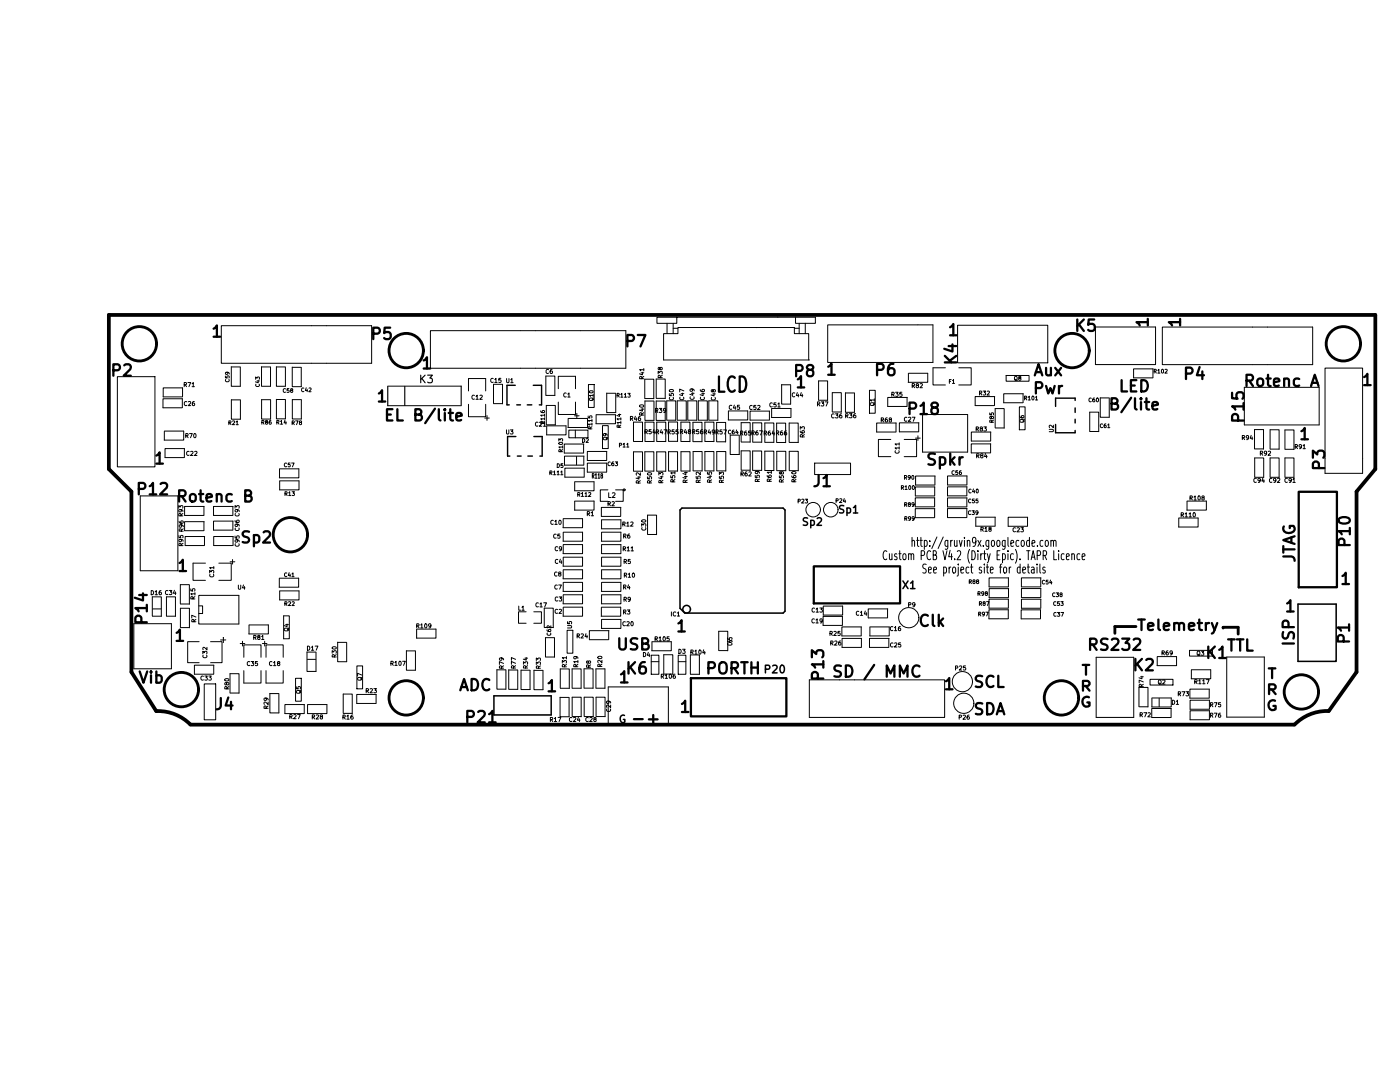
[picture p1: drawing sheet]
<svg xmlns="http://www.w3.org/2000/svg" width="279mm" height="216mm" viewBox="0 0 279 216" stroke-linecap="round" stroke-linejoin="round" font-family="sans-serif">
<g fill="none" stroke="#000" stroke-width=".46">
<path d="M22.6 73.9h.9a.62 .62 0 0 0 .5-.6 .62 .62 0 0 0-.5-.6h-.9v2.3M24.8 72.9l.3-.2h.6a.62 .62 0 0 1 .3 1l-1.3 1.3h1.4M42.6 67.2h1.3M42.6 65.6l.7-.7v2.3M74.5 66.6h.9a.62 .62 0 0 0 .4-.6 .62 .62 0 0 0-.4-.6h-.9v2.3M75.6 78.5l.6-.6v2.2M77.9 65.4h-1.1l-.1 1.1 .3-.2 .8 .1 .2 .3-.1 .8-.4 .2h-.5l-.3-.2M84.6 71.9l.6-.6v2.2M84.6 73.5h1.3M125.2 68h.9a.62 .62 0 0 0 .4-.6 .62 .62 0 0 0-.4-.6h-.9v2.3M127.3 66.8h1.5l-1 2.3M143.5 75.1v3.1h1.1"/>
<path d="M146.6 75.4l-.5-.3a1.32 1.32 0 0 0-.9 1.5 1.32 1.32 0 0 0 .9 1.6l.5-.3M147.6 75.1h.6a1.88 1.88 0 0 1 .5 2.6l-.5 .5h-.6zM159.2 77.3h1.3M159.2 75.7l.7-.7v2.3M165.3 74.8h1.3M165.3 73.2l.6-.7v2.3M175 73.8h.9a.62 .62 0 0 0 .5-.6 .62 .62 0 0 0-.5-.6h-.9v2.3M178.3 72.6a.91 .91 0 0 0-1.1 1v.9l.2 .3 .7 .1 .3-.2 .1-.8-.2-.3-.6-.1-.5 .4M188.6 72.3h2.2M188.6 71l1.3 1.3M189.3 69h1.5M189.6 65.3l.7-.6v2.2"/>
<path d="M189.6 66.9h1.3M190.1 68.7v1.4l-1.6-.5M190.8 71l-1.3 1M206.5 74.9l.8-2.3 .7 2.3M206.7 77.4h.9a.61 .61 0 0 0 .4-.6 .61 .61 0 0 0-.4-.5h-.9v2.2M206.7 74.3h1.1M208.8 77l.4 1.5 .4-1.1 .5 1.1 .4-1.5M208.8 73.4l.1 1.4a.61 .61 0 0 0 .8-.1M209.7 73.4v1.5M210.6 73.4l1.2 1.5M211.3 77v1.5M211.8 73.4l-1.2 1.5"/>
<path d="M212 77l-.4 .1-.3 .3M215 63.7v2.3M215.3 64.7l1 1.3M216.3 63.7l-1.3 1.4M218.4 63.7h-1.1l-.1 1.1 .3-.2 .8 .1 .2 .4-.1 .7-.4 .2h-.5l-.3-.2M223.8 75.9v2.2h1.1M225.7 76.9h.8M225.7 79.4l-1.9 2.9M226.5 79.5v1.9l.3 .3M226.8 75.9h-1.1v2.2h1.1M227.7 79.5l-.1 .1 .1 .1 .1-.1-.1-.1v.2M227.8 75.9a1.19 1.19 0 0 1 1.3 .7 1.19 1.19 0 0 1-.5 1.4l-.8 .1z"/>
<path d="M228.8 79.5v1.9l.1 .2 .4 .1M229.1 64.3h-2.3l.7 .6M229.1 63.6v1.3M235.5 64.3h-2.2l.6 .6M235.5 63.6v1.3M236.7 74.5h.9a.62 .62 0 0 0 .4-.6 .62 .62 0 0 0-.4-.5h-.9v2.2M239.4 73.2l-.5 1.7h1.4M240 74.1v1.5M245.9 78.4v1.1l1.1 .1-.2-.4 .1-.7 .3-.2 .8 .1 .2 .3v.5l-.2 .4M248.8 76h.8a.61 .61 0 0 0 .5-.6 .61 .61 0 0 0-.5-.6h-.8v2.2M249.3 76l.8 1M251.1 75.6a.61 .61 0 0 1 1 .4v.6a.61 .61 0 0 1-.6 .5 .61 .61 0 0 1-.6-.5v-.6z"/>
<path d="M252.7 75.5h.9M253.1 74.8v1.9l.1 .2 .4 .1M254.2 76.3l1.1-.2-.1-.5-.6-.1-.4 .3 .2 1.1 .2 .1 .6-.1M256.3 75.7a.56 .56 0 0 1 .9 .1v1.2M256.3 75.5v1.5M259.3 75.6l-.7-.1-.4 .5v.6l.2 .3 .2 .1 .7-.1M261.6 77l.8-2.2 .7 2.2M261.9 76.4h1M272.2 76.8h1.3M272.2 75.2l.7-.6v2.2M27.7 97.6h.9a.62 .62 0 0 0 .4-.6 .62 .62 0 0 0-.4-.6h-.9v2.2M29.9 98.6h1.3"/>
<path d="M29.9 97l.6-.6v2.2M31.2 92.5h1.3M31.2 90.9l.7-.6v2.2M32 96.6l.4-.2h.5a.62 .62 0 0 1 .3 .9l-1.3 1.3h1.5M35.7 99h.9a.61 .61 0 0 0 .5-.6 .61 .61 0 0 0-.5-.6h-.9v2.3M36.3 99l.7 1.1M38.1 98.7a.61 .61 0 0 1 1 .3v.7a.61 .61 0 0 1-.6 .4 .61 .61 0 0 1-.6-.4v-.7zM39.7 98.6h.9M40 97.8v2l.1 .2 .5 .1M41.2 99.3l1.1-.2-.1-.4-.7-.1-.3 .3 .1 1.1 .2 .1 .7-.1M43.3 98.8a.56 .56 0 0 1 .9 .1v1.2M43.3 98.6v1.5"/>
<path d="M46.3 98.7l-.7-.1-.4 .4v.7l.2 .3 .2 .1 .7-.1M48.9 98.9h.8l.3-.2 .1-.2-.1-.5-.3-.2h-.8v2.3h.9a.6 .6 0 0 0 .4-.6 .6 .6 0 0 0-.5-.6M75.6 80.1h1.3M77.2 82.7h.8M78.3 81.7h-1.1v2.2h1.1M79.3 81.7v2.2h1.1M82.9 82.7h.8l.2-.1 .2-.3-.2-.5-.2-.1h-.8v2.2h.9a.6 .6 0 0 0 .4-.6 .6 .6 0 0 0-.5-.6M86.8 81.5l-1.9 2.9M87.6 81.7v1.9l.3 .3M88.8 81.7l-.1 .1 .1 .1 .1-.1-.1-.1v.2M88.8 82.4v1.5M89.5 82.4h.9"/>
<path d="M89.9 81.7v1.9l.1 .2 .4 .1M91.1 83.2l1-.3-.1-.4-.6-.1-.3 .3 .1 1.1 .2 .1 .6-.1M181.5 81.5h.9a.62 .62 0 0 0 .5-.6 .62 .62 0 0 0-.5-.6h-.9v2.3M183.7 82.6h1.3M183.7 81l.7-.7v2.3M186.3 81.3l-.2-.1a.47 .47 0 0 1-.2-.5 .47 .47 0 0 1 .4-.4l.7 .1a.48 .48 0 0 1 .2 .6 .48 .48 0 0 1-.5 .3l-.6 .1-.2 .4 .1 .6 .3 .2h.4l.5-.4-.1-.7-.4-.2M186.6 90.6l-.9-.1-.4 .4 .1 .5 1 .4 .2 .2-.2 .6-.2 .1-.9-.1M187.6 91.3l.6-.1 .5 .5v.6l-.3 .3-.2 .1-.6-.1M187.6 91.2v2.3M189.6 90.5v2.2M189.9 91.9l.6 .8M190.5 91.2l-.9 .9"/>
<path d="M191.5 91.2v1.5M192.1 91.2a.58 .58 0 0 0-.6 .5M221.8 80.5h.8l.3-.1 .1-.3-.1-.5-.3-.1h-.8v2.2h.9a.6 .6 0 0 0 .5-.6 .6 .6 0 0 0-.6-.6M227.7 80.2v1.5M228.5 80.2h.8M230 81l1.1-.3-.1-.4-.7-.1-.3 .3 .1 1.1 .2 .1 .7-.1M247.1 83.9v-.8a.62 .62 0 0 0-.6-.5 .62 .62 0 0 0-.6 .5v.8h2.3M248.2 81.1h-2.3l.6 .6M248.2 80.4v1.3M259.2 98.1h7.6v19.1h-7.6zM259.7 87.7h1.3M259.7 86l.7-.6v2.3"/>
<path d="M262 91.3v-1.4l.9 .8a.62 .62 0 0 1 .4-.8h.6l.3 .2 .1 .9-.2 .3M263.2 93.4v-.9a.62 .62 0 0 0-.6-.4 .62 .62 0 0 0-.6 .4v.9h2.3M27.8 118.7h1.5M28.5 118.4v1.4l-1.6-.5M35.8 113.9h1.3M35.8 112.3l.7-.6v2.2M49.7 106.1l-.8-.1-.3 .2-.2 .5 .2 .2 .9 .4 .2 .5-.4 .5-.9-.1M50.7 106.9l.6-.1 .4 .4v.6l-.2 .4-.2 .1-.6-.1M50.7 106.8v2.2M52.6 106.2l.3-.2h.6a.61 .61 0 0 1 .3 1l-1.3 1.3h1.4M256.1 109.6h2.3M256.1 111h1.6a.73 .73 0 0 1 .7 .9"/>
<path d="M256.1 109v1.3M256.2 105.1l-.1 .2a1.14 1.14 0 0 0 1.1 1.1 1.14 1.14 0 0 0 1.2-1l-.3-.5h-.7v.5M257.7 107.2v1.1M258.4 107l-2.3 .8 2.3 .7M267.9 116.5h1.3M267.9 114.9l.7-.6v2.2M27.9 134l.7 2.2 .8-2.2M28.2 124.2v-.9a.62 .62 0 0 0-.6-.5 .62 .62 0 0 0-.6 .5v.9h2.3M29.3 121.3h-2.3l.7 .7M29.3 120.7v1.3M30.1 134l-.1 .1 .1 .1 .1-.1-.1-.1v.2M30.1 134.7v1.5"/>
<path d="M31.2 134.8l.7-.1 .4 .5v.6l-.2 .3-.2 .1-.7-.1M31.2 134v2.2M35.3 126.3l.6-.7v2.3M35.3 127.9h1.3M91.9 137.7l.7-2.2 .8 2.2M92.1 137.1h1M94.1 135.5a1.19 1.19 0 0 1 1.3 .7 1.19 1.19 0 0 1-.4 1.4l-.9 .1zM97.7 135.7l-.7-.2a1.21 1.21 0 0 0-.8 1.1 1.21 1.21 0 0 0 .8 1.1l.7-.2M109.5 137.9h1.3M109.5 136.3l.6-.6v2.2M123.6 127.4v1.8l.4 .4 .7-.1 .2-.3v-1.8M123.9 136.2h1.3"/>
<path d="M123.9 134.6l.7-.7v2.3M125.4 132.1v2.3M125.8 133.1l.9 1.3M126.7 132.1l-1.3 1.3M127.2 127.5l-.9-.1-.3 .1-.1 .5 .1 .3 1 .3 .2 .6-.5 .4-.8-.1M128.2 128.4h.7l.3-.1 .2-.3-.2-.5-.3-.1h-.7v2.2h.8a.6 .6 0 0 0 .5-.6 .6 .6 0 0 0-.6-.6M128.7 132.1a.91 .91 0 0 0-1.1 1v.9l.2 .3 .7 .1 .3-.2 .1-.8-.2-.3-.7-.1-.4 .4M135.4 126h1.3M135.4 124.4l.6-.6v2.2M137.9 135.3h19v7.6h-19zM141.4 133.3h.8a.61 .61 0 0 0 .5-.6 .61 .61 0 0 0-.5-.6h-.8v2.3M143.6 132.5a.76 .76 0 0 1 .9-.4 .76 .76 0 0 1 .5 .8v.7a.75 .75 0 0 1-.7 .8 .75 .75 0 0 1-.8-.8z"/>
<path d="M146 133.3h.9a.61 .61 0 0 0 .4-.6 .61 .61 0 0 0-.4-.6h-.9v2.3M146.5 133.3l.8 1.1M147.9 132.1h1.3M148.6 132.1v2.3M150 132.1v2.3M150 133.2h1.2M151.2 132.1v2.3M162 131.2v-1.5l.9 .8a.63 .63 0 0 1 .4-.8h.6l.3 .3 .1 .8-.2 .4M163.2 135.4v-.9a.62 .62 0 0 0-.6-.4 .62 .62 0 0 0-.6 .4v.9h2.3M164.3 132.6h-2.3l.7 .6M164.3 131.9v1.3M167.8 132.9l-.8-.1-.3 .1-.2 .6 .2 .2 .9 .4 .2 .5-.4 .4-.9-.1"/>
<path d="M168.8 132.8a1.18 1.18 0 0 1 1.3 .7 1.18 1.18 0 0 1-.4 1.4l-.9 .1zM174.5 132.7l-2 2.9M177 135v-2.2l.7 1.6 .8-1.6v2.2M179.6 135v-2.2l.7 1.6 .8-1.6v2.2M183.5 133l-.6-.2a1.2 1.2 0 0 0-.8 1.1 1.2 1.2 0 0 0 .8 1.1l.6-.2M185.2 122.9l-.7-.2a1.2 1.2 0 0 0-.8 1.1 1.2 1.2 0 0 0 .8 1.1l.7-.2M186.2 122.7v1.9l.3 .3M187.4 122.7v2.2M187.6 124.1l.6 .8M188.2 123.4l-.8 .9M188.8 137.5h1.3M188.8 135.9l.6-.6v2.2"/>
<path d="M196 134.9l-.8-.1-.3 .2-.2 .5 .2 .2 .9 .4 .2 .6-.4 .4-.9-.1M198.3 135l-.7-.2a1.21 1.21 0 0 0-.7 1.2 1.21 1.21 0 0 0 .7 1.1l.7-.2M199.2 134.8v2.3h1.1M216.1 132.7h1.3M216.1 136.9h.9l.3-.2 .1-.5-.4-.3h-.9v1.9M216.7 136.9l.7 .9M216.7 132.7v1.9M217.3 139.1a.94 .94 0 0 0-1.3 1 .94 .94 0 0 0 1.4 .7v-.6h-.4M217.6 128.6h.8a.61 .61 0 0 0 .5-.6 .61 .61 0 0 0-.5-.6h-.8v2.3M218.1 128.6l.8 1.1M221 127.5l-.8-.1-.3 .2-.2 .5 .2 .2 .9 .4 .2 .6-.4 .4-.9-.1M221.9 127.6l.3-.2h.6a.61 .61 0 0 1 .3 1l-1.3 1.3h1.4"/>
<path d="M224 127.4h1.4l-.8 .9a.62 .62 0 0 1 .8 .4v.6l-.2 .3-.9 .1-.3-.2M226.3 127.6l.3-.2h.5a.61 .61 0 0 1 .4 1l-1.4 1.3h1.5M226.6 131.5v2.3M226.9 132.5l1 1.3M227.2 123.6h1.3M227.8 123.6v2.1M227.9 131.5l-1.3 1.3M228.8 131.7l.3-.2h.5a.62 .62 0 0 1 .4 1l-1.3 1.3h1.4M229.1 125l1.1-.2-.1-.4-.7-.1-.3 .3 .1 1 .2 .1 .7-.1M231.2 123.6v1.8l.3 .3M232.3 125l1.1-.2-.2-.4-.6-.1-.3 .3 .1 1 .2 .1 .6-.1M234.3 124.5a.59 .59 0 0 1 1 .1v1.1"/>
<path d="M234.3 124.3v1.4M235.3 124.6a.56 .56 0 0 1 .9-.2l.1 1.3M237.3 125l1.1-.2-.1-.4-.7-.1-.3 .3 .1 1 .2 .1 .7-.1M239 124.3h.9M239.3 123.6v1.8l.2 .2 .4 .1M240.7 124.3v1.4M241.1 129v2.3M241.3 124.3l-.4 .1-.2 .3M241.5 130l.9 1.3M241.8 124.3l.6 1.4M242.4 129l-1.3 1.3M242.9 124.3l-.7 1.9-.4 .2"/>
<path d="M243.3 131.3h1.3M243.3 129.7l.7-.7v2.3M245.1 127.6h1.3M245.8 127.6v2.2M246.8 127.6h1.3M247.5 127.6v2.2M248.9 127.6v2.2h1.1M253.2 133.4h1.3M253.3 137.6h.8l.3-.2 .2-.5-.5-.3h-.8v1.9M253.8 137.6l.8 .9M253.9 133.4v1.9M254.5 139.8a.94 .94 0 0 0-1.4 1 .94 .94 0 0 0 1.5 .7v-.6h-.5"/>
<path d="M256 128.4h2.2M256.1 126.1l-.1 .9 .1 .3 .3 .1 .5-.1 .4-1 .5-.2 .4 .5-.1 .8M256.9 122h1.3M256.9 120.4l.6-.6v2.2M257.2 125.1v-.8a.61 .61 0 0 0-.6-.5 .61 .61 0 0 0-.6 .5v.8h2.2M93.3 143h.8a.62 .62 0 0 0 .5-.6 .62 .62 0 0 0-.5-.5h-.8v2.2M95.4 142.1l.4-.2h.5a.62 .62 0 0 1 .3 .9l-1.3 1.3h1.4M97.6 144.1h1.3M97.6 142.5l.7-.6v2.2M126.5 143.5h1.8M129.5 143.5h1.7M130.4 142.7v1.7"/>
<path d="M136.1 142.1h1.3M136.1 140.5l.6-.7v2.3M196 140.4l-.8-.1-.3 .2-.1 .5 .1 .2 .9 .4 .2 .5-.4 .4-.9-.1M197 140.3a1.19 1.19 0 0 1 1.3 .7 1.19 1.19 0 0 1-.4 1.4l-.9 .1zM198.9 142.5l.8-2.2 .7 2.2M199.1 141.9h1.1"/>
</g>
<g fill="none" stroke="#000" stroke-width=".3">
<path d="M135.7 101.8l.4-.4h20.2l.4 .4v20.2l-.4 .3h-19.6l-1-.9zM161.2 103.4l-.6-.1-.2 .2v.4l.6 .3 .2 .3-.3 .3h-.6M161.8 103.9l.4-.1 .3 .3-.1 .7h-.6M161.8 103.8v1.5M163.1 103.5l.6-.2 .2 .5-.9 1h.9M168.4 100.9h-.6l-.2 .1v.4l.6 .3 .2 .4-.3 .3-.6-.1M169 101.4h.5l.2 .2-.1 .7h-.6M169 101.4v1.5M170.3 102.4h.9M170.3 101.3l.4-.4v1.5M180.2 115.9l1 1.5M181.2 115.9l-1 1.5"/>
<path d="M181.7 117.4h.9M181.7 116.4l.5-.5v1.5M98.6 138.8h11.4v3.9h-11.4zM152.8 133.5h.5l.3-.1v-.5l-.3-.2h-.5v1.6M154.2 132.9l.6-.2 .2 .2 .1 .3-1 1.1h1M155.8 132.9l.2-.2a.82 .82 0 0 1 .5 .8 .82 .82 0 0 1-.5 .8l-.2-.2-.1-.4zM259 120.5h7.7v11.5h-7.7zM124.6 142.8l-.1-.1a.78 .78 0 0 0-.7 .7 .78 .78 0 0 0 .5 .8l.4-.1v-.5h-.3"/>
<circle cx="137" cy="121.6" r=".76"/>
</g>
<g fill="none" stroke="#000" stroke-width=".2">
<path d="M23.4 75.2h7.5v18h-7.5zM36.4 79.6v1.7M36.4 79.6h-3.9v1.8h3.9M36.4 77.4v1.8M36.5 77.4h-3.9v1.8h3.8M36.8 76.8h.3l.1-.3-.4-.2v.9M37 76.8l.2 .4M37.5 76.3h.6l-.4 .9M38.3 76.6l.3-.3v.9M38.3 77.2h.5M45 75v.4h.3v-.3l.4-.1v.4M45.1 75.7l-.1 .3 .2 .2 .5-.2v-.3"/>
<path d="M45.3 74.3l.1 .3-.3 .1-.1-.3 .1-.1h.5l.2 .3M46.2 73.2v3.9h1.8v-3.8l-1.8-.1M46.2 79.7v3.9h1.8v-3.8M46.2 79.8h1.7M51 75.7v-.5l.3 .3 .1-.2h.3v.4M51.1 76.7l-.1 .3 .3 .1 .5-.1-.1-.3M51.3 76h.5M51.5 75.9v.5l-.5-.2M52.2 73.2v3.9h1.8v-3.8M52.2 73.2h1.8M52.2 79.7v3.9h1.8v-3.8h-1.8M55.2 73.2v3.9h1.8v-3.8"/>
<path d="M55.2 79.7v3.9h1.8v-3.9M55.2 73.2h1.7M55.2 79.7h1.7M57 77.6h-.3l-.2 .2 .2 .5 .3-.1M57.7 77.5h-.4v.4h.3l.1 .3h-.4M58.1 77.9l-.1-.2 .1-.2 .3 .1v.2a.3 .3 0 0 0-.3 .1 .3 .3 0 0 0 0 .4l.3-.1-.1-.3M58.3 73.3v3.9h1.8v-3.9M58.3 73.3h1.8M58.3 79.7v3.9h1.8v-3.8M58.4 79.7h1.7M60.6 77.5l-.3-.1-.1 .2 .1 .5h.3M61.1 77.4l-.2 .5h.5"/>
<path d="M61.3 77.7v.5M61.7 77.5h.4v.2l-.5 .5h.5M74.2 65h-30v7.5h30M74.2 65v7.5M77.4 77.1h14.7M85.9 66h39v7.5h-39zM93.5 78v-2.5h3.4v2.5M94.7 78.9h-.4l-.1 .5 .1 .2h.4M95 79.1l.2-.3v.9M95 79.7h.5M95.8 78.9l.3-.1 .2 .3-.6 .6h.6M98.4 75.6l-.3-.1-.2 .6 .2 .2 .3-.1"/>
<path d="M98.7 75.7l.3-.2v.8M98.7 76.3h.5M100 75.5h-.4l-.1 .4 .4-.1 .1 .4h-.5M101.1 75.5v.7l.2 .2 .3-.2v-.7M101.9 75.8l.3-.3v.9M101.9 76.4h.5M108.9 78.9v-3.9h1.8v3.9M109 78.9h1.7M109.5 73.8l-.4-.1-.1 .6 .1 .2h.4M110.2 73.7l-.4 .2v.5l.1 .1h.3v-.4l-.3-.1-.1 .2M111.4 77.6v-2.5h3.5v2.5M113 78.5l-.3-.1-.2 .6 .2 .2 .3-.1"/>
<path d="M113.3 78.6l.2-.2v.8M113.3 79.2h.5M117.4 76.7h1.2v4.6h-1.2zM117.7 78.1a.5 .5 0 0 1 .7 0 .37 .37 0 0 1-.4 .3 .37 .37 0 0 1-.3-.3zM118.4 78.9h-.8l.2 .2M118.4 78.7v.4M118.5 79.4l-.3 .4M121.1 78.4v3.9h1.8v-3.8M121.1 78.5h1.8M123.2 78.9h.2l.2-.3-.4-.1v.7M123.3 78.9l.3 .3M123.9 79.2h.4"/>
<path d="M123.9 78.7l.2-.2v.7M124.6 79.2h.4M124.6 78.7l.2-.2v.7M125.3 78.5h.5l-.3 .3h.2v.4h-.4M127.9 74.4h.6M128.1 75.6v-.3l-.3-.2-.1 .5h.8M128.2 74.3v.5l-.6-.2M128.5 73.8h-.8l.2 .2M128.5 75.1l-.4 .3M128.5 73.5v.5M128.7 79.5v-3.8h1.8v3.9M128.7 79.5h1.8"/>
<path d="M128.7 80v3.9h1.8v-3.8M131 80v3.9h1.8v-3.8M131.3 74.6v-.5l.4 .3v-.3h.4v.5M131.7 73.5l.2-.2h.2v.4a.34 .34 0 0 1-.4 0 .34 .34 0 0 1-.1-.4h-.2l-.1 .3 .2 .2 .2-.2M131.8 75.4v-.4l-.3-.1-.2 .5h.9M132.2 74.9l-.4 .3M132.7 79.5h-1.7v-3.9h1.8v3.9M133.1 64.5v2.1M133.6 78.5v.4l.4 .1-.1-.4 .4-.1v.5M133.6 77.8l.6-.1 .2 .2a.4 .4 0 0 1-.4 .3 .4 .4 0 0 1-.4-.4zM133.7 79.3l-.1 .3 .5 .2 .3-.2-.1-.3M134.3 64.5v2.1"/>
<path d="M134.3 65.5h1M135.1 63.3v1.2h-4v-1.2h24.2M135.7 79.3v.3l.5 .2 .2-.2v-.3M135.9 78.6h.6M136.2 78.4v.5l-.6-.1M136.5 78l-.8-.4v.6M137.8 79.2l-.1 .3 .6 .2 .2-.2v-.3M138 78.5h.5M138.1 77.6l.1 .2v.2h-.4l-.1-.2 .2-.2h.4l.2 .4M138.3 78.4v.5l-.6-.2M139.8 77.8l.2 .3 .4 .1 .2-.2-.1-.3-.4 .1v.2l.1 .2M139.8 79.3v.3l.5 .2 .3-.2-.1-.3"/>
<path d="M140 78.6h.6M140.3 78.4v.5l-.6-.1M142 79.3v.4l.5 .1 .2-.1v-.4M142.2 78.6h.6M142.3 77.9l.2-.2 .2 .1v.4a.34 .34 0 0 1-.4-.1 .34 .34 0 0 1-.1-.3h-.2l-.1 .3 .2 .1 .2-.1M142.5 78.5v.5l-.6-.2M150.9 65.4h7.6v1.2h2.9v5.2M151.1 65.4h-15.8v1.2h-2.9v5.2h29.1M155.2 63.3h7.5v1.2h-3.9v-1.2M156 76.7v3.9h1.8v-3.8M156 76.8h1.8M158.5 65.5h1"/>
<path d="M158.6 78.4h-.3l-.2 .5 .2 .3 .3-.1M159.1 78.3l-.2 .6h.5M159.3 78.6v.6M159.5 64.5v2.1M159.9 78.3l-.2 .6h.5M160.1 78.6v.6M160.7 64.5v2.1M163.4 79.8v-3.8h1.8v3.9M163.4 79.9h1.7M165.2 64.8h21v7.5h-21zM168.7 78.4v3.9h1.8v-3.9M168.7 78.4h1.8"/>
<path d="M173.5 77.9h1.2v4.6h-1.2zM174.5 79.8h-.8l.2 .2M174.5 79.6v.4M178 78.7h.4v-.4h-.4v.8M178.2 78.7l.3 .4M178.7 78.3h.5l-.2 .3 .2 .1v.3h-.5M180 78.3h-.4v.4l.4-.1v.4h-.4M181 79.3v1.8M181.1 79.3h-3.9v1.8h3.8M181.3 74.5v1.8M181.3 74.5h3.9v1.8h-4M182 77h.4l.1-.3-.5-.2v.9"/>
<path d="M182.2 77l.3 .4M183 76.9l-.2-.2 .2-.2 .3 .1v.2a.33 .33 0 0 0-.4 .1 .33 .33 0 0 0 0 .4h.4v-.2l-.2-.2M183.6 76.6l.3-.1 .2 .3-.5 .6h.5M188.7 73.4h-2.5v3.4h2.5M189.5 76.1h.2M189.8 75.7h-.3v.8M190.1 76l.2-.3v.8M190.1 76.5h.4M191.1 64.9h18v7.5h-18zM191.3 73.4h2.5v3.4h-2.5M195.5 78.4h.3l.1-.2-.4-.2v.8M195.7 78.4l.2 .4"/>
<path d="M196.2 78h.5l-.3 .3 .3 .1v.4h-.5M197 78.1l.3-.1 .2 .3-.5 .5h.5M198.5 79.1v1.8M198.5 79.1h-3.9v1.8h3.8M200.8 74.9h4.6v1.2h-4.6zM202.6 75.7l.4 .3M203.4 75.4l-.1-.1 .1-.2h.3v.3a.32 .32 0 0 0-.3 .1 .32 .32 0 0 0 0 .3h.3l.1-.2-.2-.2M204.2 78.6v1.7M204.2 78.6h-3.9v1.8h3.8M204.5 79.4h.3l.1-.2-.4-.2v.8M204.7 79.4l.2 .4M205.2 79.8h.4"/>
<path d="M205.2 79.3l.2-.3v.8M206 79.1l.1-.1a.35 .35 0 0 1 .3 .4 .35 .35 0 0 1-.4 .3zM206.6 79.8h.5M206.6 79.3l.3-.3v.8M217.8 79.5l-.3-.1-.2 .3 .2 .5 .3-.1M218.4 79.4l-.3 .2v.4l.1 .2 .3-.1-.1-.4-.3 .2M218.6 65.2h12v7.5h-12zM218.9 79.5l.1-.1a.35 .35 0 0 1 .3 .4 .35 .35 0 0 1-.4 .3zM221.3 79.4h-1.7v3.9h1.8v-3.9M230.1 73.6v1.8M230.1 73.6h-3.9v1.8h3.9M230.3 74.1h.3l.2-.3-.5-.1v.7"/>
<path d="M230.5 74.1l.3 .3M231.1 73.9l.2-.2v.7M231.1 74.4h.4M231.9 73.7h.1a.47 .47 0 0 1 0 .7 .42 .42 0 0 1-.3-.3 .42 .42 0 0 1 .2-.4zM232 65.3h30v7.5h-30zM232.5 73.8l.3-.1 .1 .2-.4 .5h.4M248.3 77.3h15v7.5h-15zM264.4 73.4h7.5v21h-7.5zM32.8 86h3.9v1.8h-3.9v-1.7M35.5 98.9v15h-7.5v-14.9h7.5M36.8 91.3v-1.8h-3.9v1.8h3.9M37.1 86.9h.3l.1-.3-.4-.1v.8"/>
<path d="M37.3 86.9l.2 .4M37.3 80.2l-.4-.1-.1 .6 .1 .2h.4M37.6 80.2l.3-.1 .2 .2-.5 .6h.5M37.7 90.1h-.3l-.2 .5 .2 .2h.3M37.8 86.5h.6l-.4 .8M38.1 90.1h.3l.1 .2-.5 .6h.5M38.8 86.6l.1-.1a.54 .54 0 0 1 .1 .8h-.1a.45 .45 0 0 1-.3-.3 .45 .45 0 0 1 .2-.4zM38.8 80.1l-.4 .2v.5l.1 .1h.3v-.4l-.3-.1-.1 .2M38.8 90.1h.4l.1 .2-.5 .6h.5M45.7 84.4l.3-.1 .1-.3h-.4v.7M45.9 84.4l.2 .3M46.4 84h.3l.1 .2-.4 .5h.4"/>
<path d="M47.1 84.2l.2-.2v.7M47.1 84.7h.5M52.3 84.3l.3-.1 .1-.2-.4-.1v.7M52.4 84.3l.3 .3M53.1 84.2l-.1-.1 .1-.2 .3 .1v.1a.3 .3 0 0 0-.4 .2 .3 .3 0 0 0 .1 .3h.3l-.1-.4M54.1 83.9l-.4 .2v.4l.2 .1h.2v-.4l-.4 .1M55.2 84.3l.4-.1v-.3h-.4v.7M55.4 84.3l.3 .3M55.8 93.6v1.7M55.8 96v1.7M55.8 93.5h3.8v1.8h-3.9M55.8 95.9h3.9v1.8h-3.9"/>
<path d="M56 84.1l.2-.2v.7M56 84.6h.4M56.9 83.8l-.2 .6h.5M56.9 98.5l.4-.1-.1-.2-.3-.1v.8M57.1 84.1v.5M57.1 98.5l.2 .4M57.2 92.5l-.3-.1-.2 .2 .2 .5h.3M57.6 98.9h.4M57.6 98.3l.2-.2v.8M57.9 92.4h-.4v.4l.4-.1v.4h-.4M58.2 92.4h.5l-.3 .8M58.3 98.1h.5l-.3 .3 .2 .1v.3h-.4"/>
<path d="M58.3 84.4l.4-.1v-.3h-.4v.7M58.5 84.4l.2 .3M59 84h.5l-.3 .7M59.9 84.3l-.1-.1 .1-.2h.2l.1 .2a.3 .3 0 0 0-.4 .1 .3 .3 0 0 0 0 .4h.4l-.2-.4M77.4 81h14.7M93.5 80.7v2.5h3.4v-2.5M96.7 83.4h1M97.2 82.9v1M98.5 80.5v-3.8h1.8v3.9M98.5 80.5h1.8M101.1 85.8v.6l.1 .2 .4-.2v-.6M101.9 85.8h.5l-.3 .3 .2 .1v.3h-.4"/>
<path d="M107.4 84.3h-.4l-.1 .5 .1 .2h.4M107.7 84.3l.3-.1 .1 .3-.5 .5h.5M107.9 82l.2 .3h.4l.2-.1-.1-.3-.4 .1 .1 .3M108.3 84.5v-.3l-.3-.1-.1 .4h.8M108.5 84.5l.2-.3v.8M108.5 85h.4M108.7 83.6h-.8l.2 .2M108.7 82.8h-.8l.2 .3M108.7 84.1l-.4 .2M108.7 82.6v.5M108.7 83.4v.4M109 84.7v-3.8h1.8v3.9"/>
<path d="M109.1 84.8h1.7M109.1 85v1.8M109.1 85h3.9v1.8h-3.9M109.7 94.4l.4-.1v-.3h-.4v.7M109.9 94.4l.3 .3M110.5 94.7h.4M110.5 94.2l.2-.2v.7M111.2 94.7h.4M111.2 94.2l.2-.2v.7M111.2 92.5a.38 .38 0 0 1 .4 .4 .38 .38 0 0 1-.4 .4zM111.4 80.2v2.5h3.5v-2.5M111.5 88v-.5l.3 .3 .1-.2h.3v.4"/>
<path d="M111.6 88.4a.5 .5 0 0 1 .7 0 .37 .37 0 0 1-.4 .3 .37 .37 0 0 1-.3-.3zM111.9 94.7h.4M111.9 94.2l.2-.2v.7M111.9 90.1v-.3l-.3-.1-.1 .4h.8M112.3 89.2h-.8l.2 .2M112.3 89.7l-.4 .3M112.3 89v.4M112.3 92.5h-.3l-.1 .4h.4v.3h-.4M113.4 85.3v-1.8h3.8v1.8h-3.9M113.5 85.8h3.8v1.6h-3.8zM114.7 83h.9M114.7 97.9v-1.8h3.9v1.8h-3.9"/>
<path d="M114.7 100h3.9v1.8h-3.9M114.8 85.8v1.6M115.1 91.1v1.7M115.1 82.5v.9M115.3 98.7l.4-.1v-.3h-.4v.7M115.5 98.7l.2 .3M116 99h.5M116 98.5l.2-.2v.7M116.3 87.5a.38 .38 0 0 1 .4 .4 .38 .38 0 0 1-.4 .4zM116.5 88.6v1.8M116.5 88.6h-3.9v1.8h3.8M116.6 91h-3.9v1.8h3.8v-1.8"/>
<path d="M116.6 93.4v1.8M116.6 93.4h-3.9v1.8h3.9M116.7 99h.5M116.7 98.5l.3-.2v.7M117 87.6l.3-.1 .1 .2-.4 .6h.4M117.4 83v.4h.3v-.4h.4v.4M117.5 98.4h.4v.2l-.5 .4h.5M117.8 85.6l-.1-.4h-.3v.4h.7M118.1 84.6h-.7l.2 .3M118.1 83.9h-.7l.2 .2M118.1 85.1l-.3 .3M118.1 83.7v.4"/>
<path d="M118.1 84.4v.5M118.2 95l.3-.1-.1-.4h-.2v.9M118.4 95l.2 .4M118.8 95.4h.3M118.8 94.8l.2-.3v.9M119 82.8v1.7M119 82.8h3.8v1.7h-3.9M119.4 95.4h.3M119.4 94.8l.1-.3v.9M120 94.9a.2 .2 0 0 1-.1-.3 .2 .2 0 0 1 .4 0 .2 .2 0 0 1-.1 .3l-.3 .2 .1 .3 .3-.2-.1-.3M120.2 84.9h1.2v4.6h-1.2zM120.7 86.5l.1 .4h-.3l-.1-.2 .2-.2 .4 .1 .2 .3"/>
<path d="M121.1 91.9v-1.8h-3.9v1.8h3.8M121.1 92.4v1.8M121.1 92.4h-3.9v1.8h3.8M121.2 87.2l-.2 .4M121.3 97.7h-1.5v2.3h1.5M121.5 98.3v1h.4M121.8 92.2h-.3l-.2 .2 .2 .5h.3M122.2 98.4l.4-.1 .1 .3-.5 .7h.5M122.4 92.2l-.3 .1v.5l.1 .1h.3l-.1-.4-.3 .1M122.8 92.2h.4l-.2 .3h.2v.4h-.4M122.9 97.7h1.5v2.3h-1.5M123.4 82.7h.5"/>
<path d="M123.5 85.2v-.3h-.3l-.1 .3h.8M123.6 88.8h.4v-.3l-.4-.1v.8M123.6 82.6v.5l-.5-.2M123.9 84.3h-.8l.3 .2M123.9 83.6h-.8l.3 .2M123.9 83.4v.4M123.9 84.1v.4M123.9 84.8l-.4 .3M124.3 89.2h.5M124.3 88.7l.3-.3v.8M125.1 89.2h.4M125.1 88.7l.2-.3v.8"/>
<path d="M125.8 83.5h.3l.2-.3-.5-.1v.8M126 83.5l.3 .4M126.4 94v-3.8h1.8v3.9M126.4 88.1v-3.9h1.8v3.9h-1.7M126.5 94h1.7M126.8 83.1l-.2 .5h.5M127 83.4v.5M127.2 95.2h.6M127.4 96.4v-.4h-.4v.4h.8M127.5 95.1v.5l-.6-.2M127.7 80.9a.54 .54 0 0 1 .8 .1 .4 .4 0 0 1-.5 .3 .4 .4 0 0 1-.3-.4zM127.8 83.1l-.4 .2v.5l.1 .1 .3-.1v-.4h-.3l-.1 .2"/>
<path d="M127.8 95.9l-.4 .3M127.8 94.3v.5l-.6-.5-.2 .2v.3M127.9 81.6h.6M128.1 82.8v-.3l-.3-.1-.2 .4h.9M128.2 81.5v.5l-.6-.2M128.5 82.4l-.4 .2M128.7 94v-3.9h1.8v3.9M128.7 94h1.8M128.7 88.1v-3.9h1.8v3.9h-1.7M128.7 86.2h.3l.2-.3-.5-.2v.9M128.7 80h1.8M128.9 86.2l.3 .4"/>
<path d="M129.2 95.1v.4l.4 .1v-.4l.4-.1v.5M129.3 94.4l.5-.1 .2 .2a.4 .4 0 0 1-.4 .3 .4 .4 0 0 1-.3-.4zM129.6 96.4v-.4l-.3-.1-.1 .5h.8M129.9 85.7h-.4v.4h.4v.4h-.4M130 95.9l-.4 .3M130.5 85.7l-.2 .6h.5M130.7 86v.6M130.8 81.9h.4l.1-.3-.5-.1v.8M131 80h1.7M131 86.2h.3l.1-.3-.4-.1v.8M131 81.9l.3 .4M131.1 94v-3.8h1.8v3.9"/>
<path d="M131.1 88.1v-3.9h1.8v3.9h-1.8M131.1 94h1.7M131.2 86.2l.3 .4M131.5 94.8v-.5l.3 .2 .1-.2h.3v.5M131.6 81.5h.5l-.3 .3 .2 .1v.3h-.4M131.8 95.1h.5M131.9 96.3v-.3l-.3-.1-.1 .4h.8M132 85.7l-.2 .6h.5M132 95v.5l-.6-.2M132.2 86v.6M132.3 95.8l-.4 .3M132.5 85.8h.6l-.4 .8"/>
<path d="M132.9 81.8l-.2 .2h-.2l-.1-.4 .3-.1 .2 .1-.1 .5-.3 .2M133.1 83.8v-3.8h1.8v3.9M133.1 83.8h1.7M133.3 86.2h.4v-.4h-.4v.8M133.4 94v-3.9h1.8v3.9M133.4 88v-3.8h1.8v3.9M133.5 94h1.7M133.5 88.1h1.7M133.5 86.2l.3 .4M133.9 94.9v.4l.4 .1-.1-.4 .4-.1v.5M134.3 96.2v-.4l-.3-.1-.1 .5h.8M134.5 85.8h-.4v.4l.4-.1v.4h-.4"/>
<path d="M134.7 94.3h-.8l.2 .3M134.7 95.7l-.4 .3M134.7 94.1v.5M135.2 83.8v-3.8h1.8v3.9M135.2 83.8h1.7M135.3 85.8h-.4v.4l.4-.1v.4h-.4M135.8 86.2h.3l.1-.4-.4-.1v.8M135.9 88.1v-3.9h1.8v3.9M135.9 94v-3.9h1.8v3.9M135.9 88.1h1.8M135.9 94h1.8M136 86.2l.3 .3"/>
<path d="M136.6 95.1h.6M136.6 94.3h.6M136.8 96.3l-.1-.4-.3-.1-.1 .5h.9M136.8 85.7l-.2 .6h.5M136.9 95v.5l-.6-.2M136.9 94.2v.5l-.6-.2M137 86v.5M137.2 95.8l-.4 .3M137.3 83.8v-3.8h1.8v3.9M137.3 83.8h1.7M137.5 86.1l-.1-.2 .1-.2 .3 .1v.2a.33 .33 0 0 0-.4 .1 .33 .33 0 0 0 0 .4h.4v-.3l-.1-.1M138.2 86.2h.3l.2-.3-.5-.2v.9"/>
<path d="M138.3 93.9v-3.8h1.8v3.9M138.4 94h1.7M138.4 86.2l.3 .4M138.9 95v.4l.4 .1v-.4l.4-.1v.5M139.4 83.8v-3.8h1.8v3.9M139.4 96.3v-.4l-.3-.1-.2 .5h.9M139.4 83.8h1.7M139.4 85.7h-.4v.4h.4v.4h-.4M139.8 94.2v.5l-.6-.5-.3 .2 .1 .3M139.8 95.8l-.4 .3M140.1 88.1h-1.8v-3.8h1.8v3.9M140.2 85.7l-.4 .2v.5l.2 .2 .2-.1v-.4h-.2l-.2 .1"/>
<path d="M140.6 86.2h.3l.1-.3-.4-.1v.8M140.7 88.1v-3.9h1.8v3.9M140.7 88.1h1.8M140.8 86.2l.2 .4M141.2 94.2v.4h.4l-.1-.4h.4v.4M141.5 83.8v-3.8h1.8v3.9M141.5 95h.5M141.5 83.8h1.7M141.5 85.7l-.2 .6h.6M141.6 96.2v-.4h-.3l-.1 .4h.8M141.7 86.1v.5M141.7 94.9v.5l-.6-.2"/>
<path d="M142 95.7l-.4 .3M142.5 94l-1.8-.1v-3.8h1.8v3.9M142.6 86.1l-.2 .2h-.2v-.4l.2-.1 .2 .1v.5l-.4 .2M142.9 86.2h.3l.1-.3-.4-.1v.8M143 88.1v-3.8h1.8v3.9M143 93.9v-3.8h1.8v3.9M143 88.2h1.8M143.1 86.2l.3 .4M143.1 94h1.7M143.6 95v.4l.4 .1-.1-.4 .4-.1v.5M143.6 94.7v-.5l.3 .3 .1-.2h.3v.4M144 96.3v-.4l-.3-.1-.1 .5h.8"/>
<path d="M144.1 85.8h-.4v.4l.4-.1v.4h-.4M144.4 95.8l-.4 .3M144.4 85.8h.6l-.4 .8M145.4 83.8v-1.8h3.8v1.8h-3.9M145.7 86.8v3.9h1.8v-3.8M145.7 86.8h1.8M145.8 85.9h-.3l-.1 .2 .1 .5 .3-.1M146 80.9h-.3l-.2 .5 .2 .3 .3-.1M146.5 85.8l-.3 .2-.1 .4 .2 .2 .2-.1v-.4l-.4 .2M146.6 80.8l-.2 .6h.5M146.7 81.1v.6M147 85.8l-.2 .5h.5"/>
<path d="M147.2 86.1v.5M147.6 80.9h-.4l-.1 .4 .4-.1 .1 .4h-.5M147.8 86.4h.3l.2-.3-.5-.1v.8M147.9 94.6h.3l.1-.3-.4-.2v.9M147.9 88.2v-3.9h1.8v3.9M147.9 88.2h1.8M148 86.4l.3 .4M148.1 94.6l.3 .4M149 86l-.4 .2v.5l.1 .1h.3v-.4l-.3-.1-.1 .2M149.1 94.1l-.4 .2v.5l.1 .2 .3-.1v-.4h-.3l-.1 .1M149.5 94.2l.3-.1 .1 .3-.5 .6h.5M149.7 93.8h-1.8v-3.8h1.8v3.9"/>
<path d="M149.8 86h-.4v.4h.4v.4h-.4M150.1 86.4h.3l.1-.3-.4-.1v.8M150.1 81l-.3-.1-.2 .6 .2 .2 .3-.1M150.2 93.8v-3.8h1.8v3.9M150.2 88.2v-3.8h1.8v3.9M150.2 93.9h1.8M150.2 86.4l.3 .4M150.3 88.2h1.7M150.7 94.9v.4h.4v-.4h.4v.4M150.9 80.9h-.4l-.1 .4 .4-.1 .1 .4h-.5M151.1 94l.1 .2v.2l-.4 .1-.1-.3 .2-.2 .5 .1 .2 .3M151.2 96.1l-.1-.4-.3-.1-.1 .5h.9"/>
<path d="M151.2 81l.3-.1 .2 .2-.5 .6h.5M151.2 86l-.3 .2-.1 .4 .2 .2 .3-.1-.1-.4h-.2l-.2 .1M151.6 95.6l-.4 .3M151.6 86h.5l-.3 .8M152.5 86.4h.3l.2-.3-.5-.1v.8M152.6 93.8v-3.8h1.8v3.9M152.6 88.2v-3.8h1.8v3.9M152.7 93.9h1.7M152.7 88.3h1.7M152.7 86.4l.3 .4M153.1 94.9l.2 .3 .5 .1 .1-.2v-.3l-.4 .1-.1 .2 .2 .2M153.5 96.1v-.4l-.3-.1-.1 .5h.8"/>
<path d="M153.6 83.8v-1.8h-3.9v1.8h3.8M153.7 86l-.4 .2v.5l.2 .1h.2v-.4l-.2-.1-.2 .2M153.9 94.2h-.8l.2 .3M153.9 95.6l-.4 .3M153.9 94v.5M154 83.3v-1.8h3.9v1.8h-3.9M154.1 80.5l-.3-.1-.2 .5 .2 .3 .3-.1M154.3 86l-.2 .6h.5M154.5 86.3v.5M154.9 80.4h-.4l-.1 .4 .4-.1 .1 .4h-.5M155 86.4h.3l.1-.3-.4-.1v.8M155 88.3v-3.9h1.8v3.9"/>
<path d="M155 93.9v-3.8h1.8v3.9M155 88.3h1.8M155.1 93.9h1.7M155.2 86.4l.2 .4M155.2 80.6l.3-.2v.8M155.2 81.2h.5M155.5 95v.3l.4 .1v-.4h.4v.4M155.9 94.3l.2-.2 .2 .1v.4a.34 .34 0 0 1-.4-.1 .34 .34 0 0 1-.1-.3h-.2l-.1 .2 .2 .2 .2-.2M156 96.2l-.1-.4-.3-.1-.1 .5h.9M156.1 86l-.3 .2-.1 .4 .2 .2 .3-.1-.1-.4h-.2l-.2 .1M156.4 95.7l-.4 .3M156.9 86l-.3 .2-.1 .4 .2 .2 .3-.1-.1-.4h-.2l-.2 .1"/>
<path d="M157.5 93.9v-3.8h1.8v3.9M157.5 93.9h1.8M158 95l.2 .3 .5 .1 .2-.2-.1-.3-.4 .1-.1 .2 .2 .2M158.1 94.2l.5-.1 .3 .2a.4 .4 0 0 1-.5 .3 .4 .4 0 0 1-.3-.4zM158.5 96.1l-.1-.4h-.3l-.1 .4h.9M158.9 95.7l-.4 .2M159.3 88.3l-1.8-.1v-3.8h1.8v3.9M159.7 86l.2 .4h.5l.1-.2v-.2h-.4l-.1 .2 .2 .2M159.7 85.6v-.5l.3 .3 .1-.2h.4v.4M160 99.7h.4v.2l-.4 .5h.4M160.1 87.2v-.4h-.3l-.1 .4h.8M160.5 86.7l-.4 .3"/>
<path d="M160.7 99.6h.5l-.3 .3 .2 .1v.3h-.4M162.6 92.4h7.1v2.3h-7.1zM163.1 80.6h.4l.1-.3-.5-.1v.8M163.3 80.6l.3 .4M163.9 80.2h.5l-.3 .3 .3 .1v.3h-.5M164.7 80.2h.5l-.3 .8M166.1 82.2v-3.8h1.8v3.9M166.1 82.2h1.8M166.5 82.7l-.4-.1-.1 .5 .1 .3 .4-.1M166.7 82.6h.5l-.2 .3 .2 .1v.3h-.5M166.9 99.9h.2l.2-.3-.4-.1v.8M167.6 99.6h.4v.2l-.5 .5h.5"/>
<path d="M168 82.6l-.4 .2v.4l.1 .2 .3-.1v-.4h-.3l-.1 .1M168.5 99.5l-.2 .5h.5M168.7 99.8v.5M168.8 83h.3l.1-.3-.4-.2v.9M169 83l.2 .4M169.5 82.5h.5l-.2 .4h.2v.4h-.5M170.7 82.5l-.3 .2-.1 .5 .2 .2 .3-.1-.1-.4h-.2l-.2 .1M173.8 80.4h.6v.4l-.6 .1-.1-.2zM174.6 80.3l-.3 .5M175.9 83.8h.3l.1-.3-.4-.1v.8M176.1 83.8l.2 .4M177.1 83.4l-.4 .2v.4l.1 .2 .3-.1v-.4h-.3l-.1 .2"/>
<path d="M177.6 83.7l-.2-.1 .2-.2 .3 .1v.2a.33 .33 0 0 0-.4 .1 .33 .33 0 0 0 0 .4l.4-.1v-.2l-.1-.2M177.8 87.7h-2.5v3.4h2.5M178.7 89.9v.4l.5 .1 .2-.1v-.4M178.8 84.4v1.8M178.9 84.4h-3.9v1.8h3.8M179.5 89.4h-.9l.3 .2M179.5 88.6h-.9l.3 .2M179.5 88.4v.4M179.5 89.1v.5M179.9 97.3h.4v-.3l-.4-.1v.8M180.1 97.3l.2 .4M180.5 87.7h2.4v3.4h-2.4"/>
<path d="M180.5 95.3l.4-.1v-.2l-.4-.1v.7M180.6 97.1l.2-.2v.8M180.6 97.7h.5M180.7 95.3l.2 .3M181 83.3h-.4l-.1 .5 .1 .2h.4M181.3 83.3l.3-.1 .2 .3-.5 .6h.5M181.4 96.9h.2a.47 .47 0 0 1 0 .8 .42 .42 0 0 1-.3-.3 .42 .42 0 0 1 .1-.5zM181.7 95.2l-.4 .1v-.3l.2-.1 .2 .1-.1 .5-.3 .1M182.1 83.2h.5l-.3 .9M182.1 94.9h.1a.47 .47 0 0 1 0 .7 .42 .42 0 0 1-.3-.3 .42 .42 0 0 1 .2-.4zM182.2 96.9h.1a.47 .47 0 0 1 0 .8 .42 .42 0 0 1-.3-.3 .42 .42 0 0 1 .2-.5zM182.7 87.4h1"/>
<path d="M183.2 87v.9M183.3 84.4v1.7M183.4 84.4h-3.9v1.8h3.8M184.1 82.7h9v7.5h-9zM186.5 99.4v1.7M186.5 97.2v1.7M186.6 99.3h-3.9v1.8h3.8M186.6 97.2h-3.9v1.8h3.8M186.6 96.8v-1.8h-3.9v1.8h3.8M190.4 94h-.3l-.1 .2 .1 .5 .3-.1M191.1 93.9h-.3l-.1 .4h.4v.3h-.4M191.8 93.9l-.3 .2v.4l.1 .2 .3-.1-.1-.3-.3 .1"/>
<path d="M193 96.7v-1.7h-3.9v1.8h3.8M193 97.1h-3.9v1.8h3.8l.1-1.7M193 99.4h-3.9v1.8h3.8l.1-1.8M193.8 99.6h-.4l-.1 .2 .1 .5h.4M193.8 97.7l-.3-.1-.2 .2 .2 .5h.3M194.3 97.6l-.2 .5h.5M194.4 99.6h-.3l-.1 .3h.4v.4h-.4M194.4 97.9v.5M194.8 85.6h.3l.2-.3-.5-.1v.8M194.9 91h.3l.2-.3-.5-.2v.9M194.9 97.6h.2a.47 .47 0 0 1 0 .8 .42 .42 0 0 1-.3-.4 .42 .42 0 0 1 .1-.4zM195 85.6l.3 .4"/>
<path d="M195.1 91l.3 .4M195.2 99.6h-.4v.3h.3l.1 .4h-.4M195.8 85.5l-.2-.1 .2-.2 .2 .1v.2a.33 .33 0 0 0-.3 .1 .33 .33 0 0 0 0 .4l.3-.1 .1-.2-.2-.2M195.9 90.9l-.2-.2 .2-.2 .2 .1v.2a.33 .33 0 0 0-.3 .1 .33 .33 0 0 0 0 .4h.3l.1-.3-.2-.1M196.3 85.2h.6l-.3 .3 .2 .1v.3h-.5M196.7 90.5l-.2 .6h.5M196.9 90.8v.6M197.5 82.4v.4h.4l-.1-.4h.4v.4M197.7 88v-1.8h-3.9v1.8h3.9M197.7 88.6h-3.9v1.8h3.9v-1.8M197.8 83.2l.4-.1v.4a.31 .31 0 0 1-.3 0 .31 .31 0 0 1-.1-.4h-.2l-.1 .3 .2 .1 .1-.1M197.9 84.3v-.3l-.3-.2-.1 .5h.8"/>
<path d="M198.3 83.8l-.4 .3M198.6 85.4v-3.9h1.8v3.9M198.6 85.4h1.8M203.4 81.2h1.2v4.6h-1.2zM203.5 83l.2 .4h.5l.2-.2-.1-.2h-.4l-.1 .2 .2 .2M203.6 83.7h.6l.1 .4-.7 .1-.1-.1zM204.4 83.7l-.2 .4M209.4 85.7h.7l.1 .1-.1 .3h-.7M210.2 84.8v.6l-.6-.6-.2 .2 .1 .3M217.5 86.1v-3.9h1.8v3.9M217.5 86.1h1.8M220 84.7l-.3-.1-.1 .2 .1 .5h.3"/>
<path d="M220.7 84.6l-.3 .2-.1 .4 .2 .1h.2v-.4l-.4 .1M221.1 84.8l.2-.2v.7M221.1 85.3h.4M236.9 100h3.9v1.8h-3.9M237.5 99.4h.3l.2-.3-.5-.1v.8M237.7 99.4l.3 .4M238.3 99.2l.2-.2v.8M238.3 99.8h.5M239.2 99h.1a.54 .54 0 0 1 .1 .7l-.1 .1a.45 .45 0 0 1-.3-.4 .45 .45 0 0 1 .2-.4zM240 99.3l-.1-.2 .1-.1h.3v.2a.33 .33 0 0 0-.4 .2 .33 .33 0 0 0 0 .3h.4v-.2l-.1-.2M247.9 87.3h.3l.2-.3-.5-.1v.8M248.1 87.3l.3 .4"/>
<path d="M249.2 87.3l-.2 .1h-.2v-.4l.2-.1 .2 .2-.1 .4-.3 .2M249.7 86.9l-.2 .6h.5M249.9 87.2v.5M250.4 89.5v-3.8h1.8v3.9M250.4 89.6h1.7M250.4 95.2v-3.8h1.8v3.9M250.4 95.2h1.8M250.7 95.5h-.3l-.2 .5 .2 .2h.3M251.5 95.8l-.1 .2-.3-.1v-.4l.3-.1 .1 .2v.5l-.4 .2M251.5 90.5h.3l.2-.3-.5-.2v.9M251.7 90.5l.3 .4M252 95.4l-.2 .6h.5"/>
<path d="M252.2 95.7v.6M252.8 90.4l-.2 .1h-.2v-.4l.2-.1 .2 .2-.1 .5-.3 .2M253.1 90.1l.3-.1 .2 .3-.5 .6h.5M253.5 89.6v-3.8h1.8v3.9M253.5 95.2v-3.8h1.8v3.9M253.5 89.6h1.8M253.5 95.2h1.8M253.8 95.5h-.3l-.2 .5 .2 .2h.3M254.6 95.8l-.1 .2-.3-.1v-.4l.3-.1 .1 .2v.5l-.4 .2M254.9 95.5l.4-.1 .1 .3-.5 .6h.5M256.4 89.6v-3.8h1.8v3.9M256.4 95.2v-3.8h1.8v3.9"/>
<path d="M256.5 89.7h1.7M256.5 95.2h1.7M256.9 95.5h-.3l-.2 .5 .2 .2h.3M257.7 95.8l-.1 .2-.3-.1v-.4l.3-.1 .1 .2v.5l-.4 .2M258 95.7l.3-.3v.9M258 96.3h.5M258.5 89.1h.4v-.3l-.4-.1v.8M258.7 89.1l.2 .4M259.7 89.1l-.1 .1h-.3v-.4l.3-.1 .1 .2v.4l-.4 .2M260 88.9l.3-.2v.8M260 89.5h.5M30.2 117.8a.42 .42 0 0 1 .5 .5 .42 .42 0 0 1-.5 .4z"/>
<path d="M31 118.1l.2-.3v.9M31 118.7h.4M32.1 117.8l-.3 .2-.1 .5 .2 .2 .3-.1-.1-.4h-.2l-.2 .1M33.5 117.9h-.3l-.2 .5 .2 .2h.3M33.8 117.8h.5l-.3 .3 .3 .1v.4h-.5M34.8 117.8l-.2 .6h.5M35 118.1v.5M35.7 101.4v-.5l.3 .3 .1-.3h.3v.5M35.7 106.9v.4h.4v-.4h.4v.4M35.7 104l.2 .4h.5l.2-.2-.1-.2h-.4v.2l.1 .2M36 101.7l.2 .1-.1 .3h-.3l-.1-.3 .1-.1h.5l.2 .4M36.1 107.6l.1 .2v.2h-.4l-.1-.2 .2-.2 .4 .1 .2 .3"/>
<path d="M36.1 104.7l.2 .2-.1 .2-.4 .1-.1-.3 .2-.2 .5 .1 .2 .3M36.1 102.9v-.3l-.3-.1-.1 .4h.8M36.1 108.9v-.3l-.3-.2-.1 .5h.8M36.2 106l-.1-.4h-.3l-.1 .4h.9M36.5 102.5l-.4 .2M36.5 108.4l-.4 .3M36.6 105.5l-.4 .3M38.1 117.5v.4h.4l-.1-.4h.4v.4M38.5 119.5v-.3l-.3-.2-.1 .5h.8M38.9 118.5h-.8l.2 .2M38.9 119l-.4 .3M38.9 118.3v.4"/>
<path d="M39.7 118.8h8v5.7h-8zM40.7 104.1v1.8M40.7 101.1v1.7M40.7 104.1h-3.9v1.8h3.9M40.7 101.1h-3.9v1.8h3.9M40.8 107.1v1.7M40.9 107.1h-4v1.8h3.9M41 112.4h-2.5v3.4h2.5M41.8 114.3v-.5l.4 .3v-.2h.4v.4M41.9 114.6v.4l.5 .1 .2-.1v-.4M42.7 113.3h-.9l.3 .2M42.7 113v.5"/>
<path d="M43.7 112.4h2.4v3.4h-2.4M45.9 112.1h1M46.4 111.6v1M46.5 101.1v1.7M46.5 107.1v1.7M46.5 104h-3.9v1.8h3.8l.1-1.8M46.5 101.1h-3.9v1.8h3.8M46.6 107.1h-4v1.8h3.9M46.9 103.9l.2 .3 .5 .1 .1-.2v-.3l-.4 .1-.1 .2 .2 .2M46.9 107v.4h.4v-.4h.4v.4M46.9 101.4v-.5l.3 .3 .1-.3h.4v.5M47 105.4l-.1 .3 .6 .2 .2-.2v-.3"/>
<path d="M47 108.5l-.1 .3 .6 .2 .2-.2v-.3M47 102.5l-.1 .3 .6 .2 .2-.2v-.3M47.3 104.6l.1 .1v.3h-.4l-.1-.3 .2-.1h.4l.2 .4M47.3 107.7l.1 .2v.2h-.4l-.1-.2 .2-.2h.4l.2 .4M47.3 101.7l.1 .1v.3h-.4l-.1-.3 .2-.1h.4l.2 .4M47.6 116.8v.6l.1 .2 .3-.2v-.6M48.6 116.7l-.2 .6h.5M48.8 117v.6M55.7 115.4v1.8M55.8 115.4h3.8v1.8h-3.9M55.8 117.9v1.8M55.8 117.9h3.9v1.8h-3.9"/>
<path d="M57.2 114.4l-.3-.1-.1 .2 .1 .5h.3M57.7 114.3l-.2 .5h.5M57.9 114.6v.5M58.2 115.1h.5M58.2 114.5l.3-.2v.8M110.4 103.9l-.3-.1-.2 .6 .2 .2h.3M110.7 104l.3-.2v.8M110.7 104.6h.5M111 106.6h-.4l-.1 .5 .1 .3 .4-.1M111.2 114.2h-.4l-.1 .5 .1 .2h.4M111.2 116.8h-.3l-.2 .5 .2 .2h.3M111.3 109.2l-.4-.1-.1 .5 .1 .3 .4-.1"/>
<path d="M111.3 119.2l-.3-.1-.2 .6 .2 .2h.3M111.3 111.7l-.3-.1-.2 .6 .2 .2h.3M111.5 116.7h.5l-.3 .9M111.6 119.1h.5l-.3 .3 .3 .1v.4h-.5M111.6 103.9l.2-.1a.54 .54 0 0 1 .1 .8h-.1a.45 .45 0 0 1-.3-.3 .45 .45 0 0 1 .1-.4zM111.6 114.5l-.1-.2 .1-.2 .3 .1v.2a.33 .33 0 0 0-.3 .1 .33 .33 0 0 0 0 .4h.3l.1-.3-.2-.1M111.7 106.6h-.4v.4l.4-.1v.4h-.4M111.8 111.6l-.2 .6h.5M112 111.9v.5M112.1 109.4l-.2 .2-.2-.1-.1-.3 .3-.1 .2 .1-.1 .5-.3 .2M112.4 103.5v1.8M112.4 118.7v1.8"/>
<path d="M112.4 111.2v1.8M112.4 106.2v1.8M112.4 116.2v1.8M112.4 113.7v1.8M112.4 108.7v1.8M112.4 103.5h3.9v1.8h-3.9M112.4 118.7h3.9v1.8h-3.9M112.4 111.2h3.9v1.8h-3.9M112.4 106.2h3.9v1.8h-3.9M112.4 116.2h3.9v1.8h-3.9M112.4 113.7h3.9v1.8h-3.9M112.4 108.7h3.9v1.8h-3.9"/>
<path d="M114.7 100v1.8M117.2 102.5h.4v-.3l-.4-.1v.8M117.4 102.5l.3 .4M118 102.3l.2-.2v.8M118 102.9h.5M120.1 116.2v1.8M120.1 111.2v1.8M120.1 106.2v1.8M120.1 108.7v1.8M120.1 118.7v1.8M120.1 103.8v1.7M120.1 113.7v1.8"/>
<path d="M120.1 116.2h3.8v1.8h-3.9M120.1 111.2h3.8v1.8h-3.9M120.1 106.2h3.8v1.8h-3.9M120.1 118.7h3.8v1.8h-3.9M120.1 108.7h3.8v1.8h-3.9M120.1 103.7h3.8v1.8h-3.9M120.1 113.7h3.8v1.8h-3.9M121.3 100.5h.4l.1-.3-.5-.1v.8M121.5 100.5l.3 .4M122.1 100.2l.3-.1 .2 .2-.5 .6h.5M123.9 101.3v1.7M123.9 101.2h-3.9v1.8h3.8"/>
<path d="M124.3 104.6h.3l.2-.3-.5-.1v.8M124.4 109.5h.3l.1-.3-.4-.1v.8M124.5 117.2h.3l.1-.3-.4-.2v.9M124.5 107h.3l.1-.3-.4-.1v.8M124.5 104.6l.3 .4M124.5 119.6h.4l.1-.3-.5-.1v.8M124.6 112.1h.3l.1-.3-.4-.2v.9M124.6 109.5l.2 .4M124.6 114.8h.4v-.4h-.4v.8M124.6 117.2l.3 .4M124.7 107l.2 .4M124.7 119.6l.3 .4"/>
<path d="M124.7 112.1l.3 .4M124.8 114.8l.3 .4M125.1 104.4l.2-.2v.8M125.1 105h.5M125.2 109.3l.2-.2v.8M125.2 109.9h.4M125.4 114.6l.2-.2v.8M125.4 115.2h.5M125.4 116.7l-.2 .6h.5M125.6 117v.6M125.6 106.6l-.3 .2v.4l.1 .2 .3-.1-.1-.4h-.2l-.1 .1M125.8 111.6h-.4l-.1 .4h.4l.1 .4h-.5"/>
<path d="M125.8 119.5l-.2 .2-.2-.1v-.3l.2-.1 .2 .1v.5l-.4 .2M125.9 104.2h.3l.1 .2-.5 .6h.5M125.9 109.3l.3-.2v.8M125.9 109.9h.5M126.3 114.4h.1a.54 .54 0 0 1 .1 .7l-.1 .1a.45 .45 0 0 1-.3-.4 .45 .45 0 0 1 .2-.4zM128.1 105v-.5l.3 .3 .1-.3h.3v.5M128.1 103.8a.54 .54 0 0 1 .8 .1 .4 .4 0 0 1-.4 .3 .4 .4 0 0 1-.4-.4zM128.1 105.3v.3l.5 .2 .3-.2-.1-.3M129.2 106.6v-3.8h1.8v3.9l-1.7-.1M159.3 100l.4-.1-.1-.3h-.3v.8M177 110.1l-.4-.2a1.28 1.28 0 0 0 0 1.8l.4-.2M177.5 110.5l.1 1.1 .2 .1 .2-.2"/>
<path d="M178 110.5v1.2M179 110.6l-.3-.1-.2 .2 .1 .3 .4 .2v.4h-.5M179.4 110.5h.4M179.6 109.9v1.5l.2 .3M180.3 110.6l.3-.1 .2 .3v.5l-.2 .4-.3-.1-.1-.3zM180.5 100.7h.3l.2-.3-.5-.1v.8M180.6 103.5l.3-.1 .1-.2-.4-.1v.8M180.7 100.7l.3 .4M180.7 103.5l.3 .4M181.3 110.7l.2-.2 .3 .1v1.1M181.3 110.5v1.2M181.4 100.6l-.1-.1 .1-.2 .3 .1v.2a.3 .3 0 0 0-.4 .1 .3 .3 0 0 0 0 .3h.4l-.1-.4"/>
<path d="M181.7 103.4l-.3 .1-.1-.3 .3-.1 .1 .1v.5l-.3 .2M181.8 110.7l.2-.2 .3 .1 .1 1.1M182 108l.2-.2 .3 .1v1.1M182 107.2v1.8M182.4 100.6l-.3 .1-.1-.3 .3-.1 .1 .1v.5l-.3 .2M182.5 103.4l-.4 .1v-.3l.2-.1 .2 .1-.1 .5-.3 .2M182.9 107.8h.5M183.1 107.2v1.6l.3 .2M183.6 107.8h.5M183.8 107.2v1.6l.3 .2M183.8 110.8h.5l.2-.1v-.5l-.2-.3h-.5v1.8M184.5 107.9l.3-.1 .2 .4-.1 .7h-.4"/>
<path d="M184.5 107.8v1.8M184.8 112.6h-.4a.57 .57 0 0 0-.2 .6 .57 .57 0 0 0 .5 .4l.1 .2-.1 .5h-.5M185.3 113.8l.6-.2-.1-.4-.3-.1-.2 .3 .1 .9h.4M185.6 108.9v.1M185.6 107.9v.2M185.7 110.1l-.4-.2a1.28 1.28 0 0 0 0 1.8l.4-.2M186.2 110.7h.4a.51 .51 0 0 0 0-.8h-.4v1.8h.5l.2-.2v-.4l-.3-.4M186.3 113.8l.6-.2-.1-.4-.3-.1-.2 .3 .1 .9h.4M186.6 101.5h-3.9v1.8h3.8v-1.8M187 107.1l-1 2.4M188.2 109.9l.4 1.8 .4-1.8M188.2 107.1l-1 2.4"/>
<path d="M188.3 113.2l.4-.1 .2 .4-.1 .8h-.5M188.3 113.1v1.8M189.2 107.8v1.5l-.3 .3-.3-.1M189.2 107.9l-.4-.1-.2 .4 .1 .7h.5M189.4 113.1v1.3M189.6 109.8l-.3 1.3h.8M189.7 107.8v1.2M189.8 113.1l-.4 .4M189.9 110.5v1.2M190.1 107.8l-.4 .4M190.2 113.2l.3-.1 .2 .4v.5l-.2 .4-.3-.1-.1-.3zM190.5 107.8v1.1l.3 .1 .2-.1"/>
<path d="M190.5 111.5v.2M191 107.8v1.2M191 110.1l.2-.2h.3l.2 .5-.7 1.3h.7M191.2 113.1v1.6l-.2 .2M191.2 112.6v.1M191.4 107.8l.3 1.2 .3-1.2M191.8 113.8l.5-.2v-.4l-.4-.1-.1 .3v.9h.5M192.5 107.2v.2M192.5 107.8v1.2M193 101.5v1.7M193 101.5h-3.9v1.8h3.8M193 108l.2-.2 .3 .1 .1 1.1"/>
<path d="M193 107.8v1.2M193.4 113.2l-.4-.1-.2 .4 .1 .8h.5M193.4 116.1h.3l.2-.3-.5-.1v.7M193.5 109.6l-.1 .1a2.91 2.91 0 0 0 .1 2.7M193.6 116.1l.3 .3M193.7 113.1h.5M193.7 102l-.3-.1-.1 .3 .1 .4h.3M193.9 112.6v1.5l.3 .3M194 109.9h.2a1.19 1.19 0 0 1 0 1.8h-.2zM194 101.9h.4l-.2 .3 .2 .1v.3h-.4M194.3 116l-.1-.1 .1-.2 .3 .1v.1a.3 .3 0 0 0-.4 .2 .3 .3 0 0 0 0 .3h.4l-.1-.4M194.8 108l-.3 .3h-.3l-.1-.3 .1-.7h.4a1.91 1.91 0 0 1-.1 1.6l-.3 .1"/>
<path d="M195 116l-.1-.1 .1-.2 .3 .1v.1a.3 .3 0 0 0-.3 .2 .3 .3 0 0 0 0 .3h.3l-.1-.4M195.2 109.9v.2M195.2 110.5v1.2M195.2 107.8l.6 1.2M195.2 102.2l-.4 .2v-.4l.2-.1 .2 .2-.1 .4-.3 .2M195.2 118.5h.3l.1-.3-.4-.1v.7M195.4 118.5l.2 .3M195.7 110.5v1.2M195.8 105.6h.3l.1-.3-.4-.1v.8M195.8 107.8l-.6 1.2M195.9 113.2l-.3-.1-.2 .3 .1 .3 .4 .1v.5h-.5M196 105.6l.2 .4"/>
<path d="M196.1 110.5l-.3 .1-.1 .2M196.2 108.9v.1M196.3 110.5h.5M196.3 118.4l-.3 .1-.1-.4h.3l.1 .1v.4l-.3 .2M196.4 112.6v.1M196.4 113.1v1.3M196.5 109.9v1.5l.3 .3M196.6 105.4l.2-.2v.8M196.6 106h.4M196.8 118.4l-.2-.2 .2-.1h.2v.2a.3 .3 0 0 0-.3 .1 .3 .3 0 0 0 0 .4l.3-.1-.1-.3M196.8 113.1h.5M197 112.6v1.5l.3 .3"/>
<path d="M197 110.5l.3 1.2M197.3 107.8v1.5l-.2 .3-.3-.1M197.3 107.9l-.3-.1-.2 .4 .1 .7h.4M197.5 105.5l-.2-.1 .2-.2 .3 .1v.2a.33 .33 0 0 0-.4 .1 .33 .33 0 0 0 0 .4l.4-.1v-.2l-.1-.2M197.6 110.5l-.4 1.6-.2 .2M197.6 113.8l.6-.2v-.4l-.4-.1-.2 .3 .1 .9h.5M198 107.9l.1-.1a.64 .64 0 0 1 .4 .6 .64 .64 0 0 1-.4 .6l-.3-.3zM198.6 103.2h-3.9v1.8h3.9v-1.8M199 110.7h.4M199 107.9l.3-.1 .3 .4v.5l-.3 .3-.3-.1-.1-.2zM199.5 113.1h.4M199.6 109.9h-.6v1.8h.6"/>
<path d="M199.9 112.6l-.3 .2v1.6M200.1 110.6l.3-.1 .2 .3-.1 .8h-.4M200.1 110.5v1.8M200.4 113.2l.3-.1 .2 .4v.5l-.2 .4-.3-.1-.1-.3zM200.6 107.8v1.5l-.2 .3-.3-.1M200.6 107.9l-.4-.1-.2 .4 .1 .7h.5M201.2 109.9v.2M201.2 110.5v1.2M201.2 107.2v1.6l.1 .2M201.3 117.1v-1.8h-3.9v1.8h3.8M201.3 117.5v1.7M201.3 119.6h-3.9v1.8h3.8v-1.8"/>
<path d="M201.3 117.5h-3.9v1.8h3.8M201.4 113.1v1.3M201.7 108.4l.6-.1-.1-.4-.3-.1-.2 .3 .1 .8h.4M201.8 113.1l-.4 .4M202.2 110.6l-.3-.1-.2 .3 .1 .8h.4M202.6 109.6l.1 .1a2.91 2.91 0 0 1-.1 2.7M202.7 105.4l-.4-.1-.1 .6 .1 .2 .4-.1M203 105.4l.3-.1 .1 .2-.5 .6h.5M203.3 107.9l-.3-.1-.2 .4 .1 .7h.4M203.6 111.5v.2M203.6 113.2l-.4-.1-.2 .4 .1 .8h.5M203.6 112.6v1.8"/>
<path d="M203.7 105.3h.5l-.2 .3 .2 .1v.3h-.5M203.9 107.9l.1-.1a.64 .64 0 0 1 .4 .6 .64 .64 0 0 1-.4 .6l-.2-.3zM204.1 113.8l.6-.2-.1-.4-.3-.1-.2 .3 .1 .9h.4M204.9 109.9h.7M205 113.1h.5M205.1 103.2v1.8M205.1 103.2h-3.9v1.8h3.8M205.2 112.6v1.5l.3 .3M205.2 109.9v1.8M205.4 107.9l-.3-.1-.2 .4 .1 .7h.4M205.4 107.2v1.8M205.8 111.7l.4-1.8 .4 1.8"/>
<path d="M205.9 113.2h.4l.1 1.2M205.9 111.2h.6M206 108.4l.5-.1v-.4l-.4-.1-.1 .3v.8h.5M206.4 113.6l-.4 .1-.2 .2 .2 .5 .4-.1M207 112.6v.1M207 113.1v1.3M207 110.8h.4l.2-.1 .1-.5-.3-.3h-.4v1.8M207 108.9v.1M207.5 112.6v1.5l.2 .3M207.7 115.3v1.8M207.7 117.5v1.7M207.7 119.6v1.7"/>
<path d="M207.7 115.3h-3.9v1.8h3.9M207.8 117.4h-3.9v1.8h3.8M207.8 119.6h-3.9v1.8h3.8M208.1 107.9l-.3-.1-.2 .4 .1 .7h.4M208.2 110.8h.4l.2-.1 .1-.5-.3-.3h-.4v1.8M208.5 115.8h-.4l-.1 .2 .2 .5h.3M208.5 110.8l.4 .9M208.6 113.2l-.3-.1-.2 .3 .1 .3 .4 .1v.5h-.5M208.7 107.9l.1-.1a.64 .64 0 0 1 .4 .6 .64 .64 0 0 1-.4 .6l-.2-.3zM209.2 115.8h-.4v.3h.3l.1 .4h-.4M209.7 115.7l-.2 .6h.5M209.7 108l.2-.2 .3 .1v1.1"/>
<path d="M209.7 107.8v1.2M209.8 116v.5M210.2 108.1l.2-.3 .3 .1 .1 1.1M210.3 109.9v1.8h.6M210.5 118.4l-.3-.1-.1 .2 .1 .5h.3M210.8 118.3h.4l-.2 .3 .2 .1v.3h-.4M211.3 109.9v.2M211.3 110.5v1.2M211.7 118.6l-.2-.1 .2-.2 .2 .1v.2a.3 .3 0 0 0-.3 .1 .3 .3 0 0 0 0 .3h.3l-.1-.4M212.4 110.6l-.4-.1-.2 .3 .1 .8h.5M212.8 111.1l.6-.2-.1-.3-.3-.1-.2 .2 .1 .9h.4M213.9 110.7l.2-.2 .3 .1v1.1"/>
<path d="M213.9 110.5v1.2M215.5 110.6l-.3-.1-.3 .3 .1 .8h.5M216 111.1l.5-.2v-.3l-.4-.1-.1 .2v.9h.5M235.2 103.4v1.7M235.3 103.4h3.8v1.8h-3.9M235.7 102.7h.3l.2-.3-.5-.1v.8M235.9 102.7l.3 .4M236.5 102.5l.2-.2v.8M236.5 103.1h.5M236.9 100v1.8M237.3 102.5l.2-.2v.8M237.3 103.1h.5"/>
<path d="M238.2 102.4l.2-.1a.54 .54 0 0 1 0 .8 .45 .45 0 0 1-.4-.3 .45 .45 0 0 1 .2-.4zM26.7 124.4h7.5v9h-7.5zM30.4 122.9v-3.8h1.8v3.9M30.4 123h1.8M30.5 121.5h1.6M35 123l-1.8-.1v-3.8h1.8v3.9M36 120.5v-3.8h1.8v3.9l-1.8-.1M36 125.2v-3.8h1.8v3.9M36 125.2h1.8M38.7 124.1v-.3l-.3-.2-.1 .5h.8M39.1 123.1l-.8-.3v.5M39.1 123.6l-.4 .3"/>
<path d="M39.7 120.9h.7v1.5h-.7M39.7 128h-2.2v4.2h2.2M40.5 130.5v-.5l.3 .2 .1-.2h.3v.5M40.6 130.7l-.1 .4 .5 .1 .3-.1-.1-.4M40.6 135l-.4-.1-.1 .6 .1 .2 .4-.1M40.8 136.5h2.2v7.1h-2.2zM40.9 134.9h.5l-.3 .3 .2 .1v.3h-.4M41.3 129.2v.5l-.6-.5-.2 .1 .1 .3M41.7 134.9h.5l-.3 .3 .2 .1v.3h-.4M42 128h2.3v4.2h-2.3M42.7 132.7v1.8M42.7 132.7h-3.9v1.8h3.8"/>
<path d="M44 127.7h1.1M44.6 127.2v1M44.9 135.5a.54 .54 0 0 1 .8 .1 .4 .4 0 0 1-.4 .3 .4 .4 0 0 1-.4-.4zM45.2 136.4l.2-.2h.2v.4a.34 .34 0 0 1-.4 0 .34 .34 0 0 1-.1-.4h-.2v.3l.1 .2 .2-.2M45.3 137.5v-.4l-.3-.1-.1 .5h.8M45.7 137l-.4 .3M45.9 138.3v-3.9h1.8v3.9M45.9 138.3h1.8M47.9 128.4h1M48.4 128v.9M48.7 131.2v-2.5h3.4v2.5M49.7 124.7v1.8"/>
<path d="M49.7 124.7h3.9v1.8h-3.9M49.8 132.1l-.3-.1-.2 .6 .2 .2 .3-.1M50.1 132h.5l-.2 .3 .2 .1v.3h-.5M50.6 127.2h.3l.2-.3-.5-.1v.8M50.8 127.2l.3 .4M51.4 132h-.4l-.1 .4 .4-.1 .1 .4h-.5M51.6 127.1l-.2-.1 .2-.2 .3 .1v.2a.33 .33 0 0 0-.4 .1 .33 .33 0 0 0 0 .4l.4-.1v-.2l-.2-.2M52.1 133.8v2.5h-3.4v-2.5M52.2 127l.2-.2v.8M52.2 127.6h.5M52.4 128.4h.9M52.8 128v.9"/>
<path d="M53 139.3l.2 .1v.3h-.4l-.1-.3 .1-.1h.5l.2 .4M53.1 131.2v-2.5h3.4v2.5M53.9 138.4v3.9h1.8v-3.9M53.9 138.4h1.7M54.3 132.1l-.4-.1-.1 .6 .1 .2 .4-.1M54.6 132.2l.2-.2v.8M54.6 132.8h.5M55.5 132.3l-.1-.1 .1-.2 .3 .1v.2a.33 .33 0 0 0-.4 .1 .33 .33 0 0 0 .1 .4l.3-.1v-.2l-.1-.2M56.5 133.8v2.5h-3.4v-2.5M56.6 122.9h1.1v4.6h-1.1M56.6 122.9v4.6M56.8 120.5l.4-.1v-.3h-.4v.7"/>
<path d="M56.9 125.4h.5l.1 .4h-.6l-.2-.1zM57 124.6h.6M57 120.5l.3 .3M57.3 124.5v.5l-.6-.2M57.6 120.1l.4 .1v.2l-.5 .4h.5M57.6 125.3l-.2 .4M58.3 120.1l.4 .1v.2l-.4 .4h.4M59 135.3h1.1v4.6h-1.1zM59.1 137v.4l.4 .1v-.4l.4-.1v.5M59.3 137.8h.5l.1 .4-.6 .1-.2-.2zM60 137.7l-.2 .5M61.3 130.1v3.9h1.8v-3.8"/>
<path d="M61.3 130.1h1.7M61.3 131.6h1.7M61.4 128.9a.42 .42 0 0 1 .4 .4 .42 .42 0 0 1-.4 .4zM62.1 129.2l.3-.3v.8M62.1 129.7h.5M62.9 128.9h.5l-.3 .8M66.3 130.3v-.5l.3 .3 .1-.2h.3v.4M66.3 129.2l.6-.1 .2 .1a.4 .4 0 0 1-.4 .3 .4 .4 0 0 1-.4-.3zM66.7 131.1v-.4h-.3l-.1 .4h.8M67.1 130.6l-.4 .3M67.4 128.1v3.9h1.8v-3.8M67.4 128.2h1.8"/>
<path d="M71.2 132.9h1.2v4.5h-1.2zM71.5 135.2h.6l.1 .4-.7 .1-.1-.2zM72.2 134.7l-.8-.4v.6M72.3 135.1l-.3 .5M73.1 137.8h.3l.1-.3-.4-.1v.8M73.3 137.8l.2 .4M73.9 137.5l.3-.1 .1 .2-.5 .6h.5M74.6 137.4h.5l-.3 .3 .3 .1v.4h-.5M75.1 138.6h-3.9v1.8h3.8l.1-1.8M78 132.4l.4-.1v-.3l-.4-.1v.9M78.2 132.4l.3 .4M78.8 132.2l.2-.3v.9"/>
<path d="M78.8 132.8h.5M79.7 132l.2-.1a.54 .54 0 0 1 0 .8v.1a.45 .45 0 0 1-.4-.4 .45 .45 0 0 1 .2-.4zM80.3 131.9h.6l-.4 .9M81.1 129.8v3.9h1.8v-3.8M81.1 129.9h1.8M83.2 124.9h.3l.1-.3-.4-.1v.8M83.2 125.5h3.8v1.8h-3.9v-1.7M83.4 124.9l.2 .4M83.9 124.7l.3-.2v.8M83.9 125.3h.5M84.9 124.5h.1a.54 .54 0 0 1 .1 .8h-.1a.45 .45 0 0 1-.3-.4 .45 .45 0 0 1 .2-.4zM86 124.8l-.2 .2-.2-.1v-.4h.2l.2 .1v.5l-.4 .2"/>
<path d="M99.2 133.6v3.9h1.8v-3.8M99.2 133.7h1.7M100 131.3l.2 .1-.1 .3h-.4v-.3l.1-.1h.5l.2 .4M100.1 133.3v-.3l-.3-.1-.1 .4h.8M100.5 132.9l-.4 .2M100.5 132.4l-.8-.4v.6M101.5 133.6v3.9h1.8v-3.8M101.5 133.7h1.8M102.5 133.3v-.4h-.4v.4h.8M102.9 132.8l-.4 .3M102.9 132.4l-.8-.4v.6M102.9 131.6l-.8-.4v.6"/>
<path d="M103.5 120.9v.9h.4M104.2 121.2l.2-.3v.9M104.2 121.8h.4M104.5 132.5v-.5l.3 .3 .1-.2h.3v.4M104.7 131.3h.6M104.9 133.3v-.3l-.3-.2-.1 .5h.8M105 122.1h-1.5v2.3h1.5M105 131.2v.5l-.6-.2M105.3 132.8l-.4 .3M105.8 133.7h-1.8v3.9h1.8v-3.8M106.5 122.1h1.6v2.3h-1.6M106.6 133.7v3.9h1.8v-3.8"/>
<path d="M106.6 133.8h1.7M107 132.6v-.5l.3 .3 .1-.3h.4v.5M107 131.8v-.5l.3 .3 .1-.3h.4v.5M107.4 120.4l-.3-.1-.2 .5 .2 .3 .3-.1M107.5 133.3v-.3l-.3-.1-.2 .4h.9M107.8 120.5l.2-.2v.8M107.8 121.1h.4M107.9 132.9l-.4 .2M108.5 120.3h.6l-.4 .8M108.6 125.2v-3.9h1.8v3.9h-1.8M108.9 131.1v-3.9h1.8v3.9h-1.8M109.2 125.7l.2 .3h.4l.1-.1v-.3l-.4 .1 .1 .3"/>
<path d="M109.2 126.3v.3l.2 .2 .5-.2v-.3M109.9 124.9v.4l-.4-.4h-.2l-.1 .4M111.3 121.7l-.4-.1-.1 .5 .1 .3 .4-.1M111.6 121.7l.3-.1 .2 .2-.6 .6h.6M111.8 139.1v3.9h1.8v-3.8M111.8 139.2h1.7M111.8 137.3v-3.8h1.8v3.9M111.8 137.3h1.8M112.2 132.3v-.5l.3 .3 .1-.3h.4v.5M112.4 121.2v1.7M112.4 121.2h3.9v1.8h-3.9M112.7 133.1v-.4l-.3-.1-.2 .5h.8"/>
<path d="M113 131.2h-.8l.3 .3M113 132.6l-.3 .3M113 131v.5M113.2 125.8h1.1v4.5h-1.1zM113.3 124.8h.6l.2 .2-.2 .3h-.6M113.3 124v.4l.4 .1-.1-.4 .4-.1v.5M114.2 137.3v-3.8h1.8v3.9M114.2 137.3h1.8M114.9 131l.1 .1v.3h-.4l-.1-.3 .2-.1h.4l.2 .4M114.9 133v-.3l-.3-.1-.1 .4h.8M115.2 126.9h.3l.1-.3-.4-.1v.8M115.3 132h-.8l.2 .3"/>
<path d="M115.3 132.6l-.4 .2M115.3 131.8v.5M115.4 126.9l.3 .4M116 126.6l.3-.1 .1 .2-.5 .6h.5M116.6 137.3v-3.8h1.8v3.9M116.6 137.3h1.7M117 126.4l-.2 .6h.5M117.1 126.8v.5M117.4 132l.2-.1h.2v.4a.34 .34 0 0 1-.4 0 .34 .34 0 0 1-.1-.4h-.2v.3l.1 .2 .2-.2M117.5 133.1v-.3l-.3-.1-.1 .4h.8M117.9 132.7l-.4 .2M119.3 131.1l.6-.1 .2 .1a.4 .4 0 0 1-.4 .3 .4 .4 0 0 1-.4-.3z"/>
<path d="M119.7 133v-.4h-.3l-.1 .4h.8M120 121.2h3.9v1.8h-3.9v-1.8M120.1 123.6v1.8M120.1 123.6h3.8v1.8h-3.9M120.1 131.7v.6l-.6-.6-.2 .2 .1 .3M120.1 132.5l-.4 .3M120.7 137.3h-1.8v-3.8h1.8v3.9M121.4 137.1h12v7.5h-12zM121.4 139.9l.2 .1-.1 .3h-.4l-.1-.3 .2-.1h.5l.2 .4M121.5 125.9v1.7M121.5 125.8h-3.9v1.8h3.8M124.5 122.1h.3l.1-.3-.4-.1v.8"/>
<path d="M124.6 122.1l.3 .4M124.8 124.1h-.3l-.2 .5 .2 .2h.3M125.1 124.1l.3-.1 .2 .3-.5 .6h.5M125.2 121.7h.5l-.3 .3 .3 .1v.4h-.5M126 124.1l.2-.1a.54 .54 0 0 1 .1 .8l-.1 .1a.45 .45 0 0 1-.3-.4 .45 .45 0 0 1 .1-.4zM128.4 130.2a.42 .42 0 0 1 .5 .4 .42 .42 0 0 1-.5 .4zM129.4 130.2l-.2 .5h.5M129.6 130.5v.5M130 130.7h1.5v3.8h-1.5zM130 132h1.5M130.1 129.8v-1.7h3.9v1.8h-3.9M130.7 127.5h.4l.1-.3-.5-.1v.8"/>
<path d="M130.9 127.5l.3 .4M131.5 127.3l.3-.2v.8M131.5 127.9h.5M132 135h.3l.1-.3-.4-.2v.9M132.2 135l.2 .4M132.4 127.1h.2a.54 .54 0 0 1 .1 .7l-.1 .1a.45 .45 0 0 1-.3-.4 .45 .45 0 0 1 .1-.4zM132.5 134.5v-3.9h1.8v3.9M132.5 134.5h1.8M132.8 134.8l.2-.3v.9M132.8 135.4h.4M133.5 127.1h-.4v.4l.4-.1v.4h-.4M133.7 134.6l.1-.1a.54 .54 0 0 1 .1 .8l-.1 .1a.45 .45 0 0 1-.3-.4 .45 .45 0 0 1 .2-.4z"/>
<path d="M134 122.1v.8M134.7 134.5l-.3 .2-.1 .5 .2 .2 .3-.1-.1-.4-.2-.1-.2 .2M134.9 122.2l-.4-.1-.1 .6 .1 .2 .4-.1M135.2 122.3l.2-.2v.8M135.2 122.9h.4M135.4 130.7h1.5v3.8h-1.5zM135.4 132h1.5M135.5 129.5a.42 .42 0 0 1 .5 .5 .42 .42 0 0 1-.5 .4zM136.2 129.5h.5l-.2 .4h.2v.4h-.5M137.8 134.5v-3.8h1.8v3.9M137.8 134.5h1.8M137.9 130.1h.4v-.3l-.4-.1v.8"/>
<path d="M138.1 130.1l.3 .4M138.7 129.9l.2-.2v.8M138.7 130.5h.4M139.6 129.7h.1a.54 .54 0 0 1 .1 .8h-.1a.45 .45 0 0 1-.3-.3 .45 .45 0 0 1 .2-.5zM140.4 129.7l-.2 .6h.6M140.6 130v.5M143.4 129.8v-3.8h1.8v3.9M143.5 129.8h1.7M145.2 127.9l.1 .2h.3h.4l.1-.2-.5-.1-.1 .2 .2 .1M145.2 127.3v.2l.4 .1v-.3h.4v.3M145.3 128.4l-.1 .2 .6 .1 .3-.1-.1-.2M161.5 135.7h27v7.5h-27z"/>
<path d="M162.5 123.6l-.3-.1-.2 .5 .2 .3 .3-.1M162.6 121.4l-.4-.1-.1 .6 .1 .2h.4M162.8 123.7l.3-.2v.8M162.8 124.3h.5M162.9 121.6l.2-.3v.8M162.9 122.1h.4M163.6 121.3h.5l-.2 .3 .2 .1v.4h-.5M164.1 123.8l-.2 .2-.2-.1v-.3l.2-.1 .2 .1v.5l-.4 .2M164.3 121v1.7M164.3 120.9h3.9v1.8h-3.9M165.6 126.4h.4l.1-.3-.5-.1v.8M165.8 128.3h.3l.2-.3-.5-.1v.8"/>
<path d="M165.8 126.4l.3 .4M166 128.3l.3 .4M166.4 126.1l.3-.1 .2 .2-.5 .6h.5M166.6 128l.3-.1 .1 .2-.5 .6h.5M167.6 126h-.3l-.1 .4 .4-.1v.4h-.4M167.8 127.9l-.4 .2v.5l.1 .1 .3-.1v-.3l-.3-.1-.1 .2M168.1 123v1.8M168.2 123h-3.9v1.8h3.8M171.4 122h-.4l-.1 .5 .1 .3 .4-.1M171.7 122.2l.2-.2v.8M171.7 122.8h.5M171.9 125.1v1.8"/>
<path d="M171.9 129.2l.1-1.8h-3.9v1.8h3.8M171.9 125.1h-3.9v1.8h3.8M172.7 121.9l-.2 .6h.5M172.9 122.2v.6M173.6 125.1v1.8M173.6 125.1h3.9v1.8h-3.9M177.2 121.5h-3.9v1.8h3.8v-1.8M177.4 127.4h-3.9v1.8h3.9v-1.8M178.2 125.1h-.4l-.1 .5 .1 .2h.4M178.2 128.4l-.3-.1-.2 .5 .2 .3 .3-.1M178.5 125.3l.2-.3v.8M178.5 125.8h.5"/>
<path d="M178.5 128.4l.3-.1 .2 .2-.5 .6h.5M179.7 125l-.4 .2v.5l.1 .1h.3v-.4l-.3-.1-.1 .2M179.8 128.3h-.4l-.1 .4 .4-.1 .1 .4h-.5M181.3 120.7h.3l.2-.3-.5-.2v.9M182.6 120.6l-.2 .2-.2-.1v-.4l.2-.1 .2 .2v.5l-.4 .2M190.7 133.3h.3l.2-.3-.5-.1v.8M191.5 133l.3-.1 .1 .2-.5 .6h.5M192.7 132.9h-.4v.4l.4-.1v.4h-.4M195.3 122.6h.3l.1-.3-.4-.2v.8M195.5 120.4h.4l-.1-.3h-.3v.7M195.5 122.6l.3 .3M195.6 120.4l.3 .4"/>
<path d="M196.3 120.4l-.1-.2 .1-.1h.3v.2a.3 .3 0 0 0-.3 .1 .3 .3 0 0 0 0 .4l.3-.1-.1-.3M196.5 122.5l-.4 .1v-.4l.2-.1 .2 .2-.1 .4-.3 .2M196.7 122.1h.5l-.3 .8M196.9 120.1h.5l-.3 .7M201.2 121.7v1.7M201.3 121.7h-3.9v1.8h3.8M207.7 121.7v1.8M207.7 121.7h-3.9v1.8h3.8M210.7 120.1h-.3l-.1 .2 .1 .5 .3-.1M210.8 122.3l-.4-.1-.1 .3 .1 .4h.4M211 122.2h.5l-.3 .3 .3 .1v.3h-.5M211.4 120.1h-.3l-.1 .3h.4v.3h-.4"/>
<path d="M211.7 120.1h.5l-.3 .2 .2 .1v.3h-.4M211.7 122.2h.6l-.4 .8M218.8 131.2h7.5v12h-7.5zM227.6 135h.6M227.8 137v-.3l-.3-.1-.2 .4h.9M227.9 134.9v.5l-.6-.2M228.2 136.5l-.4 .3M228.2 136.1l-.9-.4v.6M229.5 135.5h4.6v1.2h-4.6zM229.9 139.3v1.8M229.9 139.3h3.8v1.8h-3.9M230.9 131v1.8"/>
<path d="M231 131h3.8v1.8h-3.9M231.2 135.8l.2-.1 .3 .1-.1 .7-.4-.1zM231.3 136.3l.5 .3M231.3 139.3v1.7M231.9 130.3h.3l.2-.3-.5-.1v.8M232 135.8l.4-.1 .1 .2-.5 .6h.5M232.1 130.3l.3 .4M233.1 129.9l-.4 .2v.4l.2 .2 .2-.1v-.4h-.2l-.2 .1M234 130.2l-.2 .2-.2-.1-.1-.4h.3l.2 .1-.1 .5-.3 .2M234 139.7a.42 .42 0 0 1 .4 .4 .42 .42 0 0 1-.4 .4zM234.8 140l.2-.3v.8M235.1 138.5h.4l.1-.3-.5-.2v.9"/>
<path d="M235.3 138.5l.3 .4M235.9 138h.5l-.3 .9M236.7 138h.5l-.3 .3 .3 .1v.4h-.5M237.4 129.8h4.6v1.1h-4.6zM237.8 135.4v-1.8h3.8v1.8h-3.9M238.4 136h.4l.1-.3-.5-.1v.8M238.6 136l.3 .4M239 130l.1-.1 .3 .1-.1 .7-.3-.1zM239.1 130.6l.4 .2M239.2 135.8l.3-.2v.8M239.2 136.4h.5M239.7 129.9h.5l-.2 .3 .2 .1v.4h-.5"/>
<path d="M240 135.8l.3-.2v.8M240 136.4h.5M240.8 135.6h.5l-.3 .8M241.3 137.5v1.8M241.4 139.7v1.8M241.4 137.5h-3.9v1.8h3.8M241.4 139.7h-3.9v1.8h3.8M244.8 131.1h7.5v12h-7.5zM53.1 141.3v-.3l-.3-.1-.1 .4h.8M53.5 140.1v.5l-.6-.5-.2 .1 .1 .4M53.5 140.9l-.4 .2M57.8 143h.3l.2-.3-.5-.1v.8"/>
<path d="M58 143l.3 .4M58.6 142.7l.3-.1 .2 .2-.5 .6h.5M59.4 142.6h.5l-.3 .8M60.7 140.6v1.8M60.8 140.6h-3.9v1.8h3.8M61.4 140.6v1.8M61.4 140.6h3.8v1.8h-3.9M62.3 143.1h.3l.2-.3-.5-.2v.9M62.5 143.1l.3 .4M63.1 142.7l.3-.1 .2 .3-.5 .6h.5M64.1 143l-.2-.2 .2-.2 .2 .1v.2a.33 .33 0 0 0-.3 .1 .33 .33 0 0 0 0 .4h.3l.1-.2-.2-.2M68.4 143.1h.4l.1-.3-.5-.1v.8"/>
<path d="M68.5 142.3v-3.8h1.8v3.9M68.5 142.3h1.8M68.6 143.1l.3 .4M69.2 142.9l.3-.2v.8M69.2 143.5h.5M70.4 142.7l-.3 .2-.1 .4 .2 .2 .2-.1v-.4h-.2l-.2 .1M109.8 143.6h.4l.1-.3-.5-.1v.8M110 143.6l.3 .4M110.6 143.4l.3-.2v.8M110.6 144h.5M111.4 143.2h.5l-.3 .8M114.1 143.2h-.3l-.2 .5 .2 .2h.3"/>
<path d="M114.2 142.9v-3.8h1.8v3.9M114.2 143h1.8M114.4 143.2h.4l.1 .2-.5 .6h.5M115.4 143.1l-.2 .6h.6M115.6 143.4v.6M116.6 142.9v-3.8h1.8v3.9M116.6 143h1.8M117.4 143.2h-.3l-.2 .5 .2 .2h.3M117.7 143.2h.3l.2 .2-.5 .6h.5M118.7 143.5l-.2-.1 .2-.2h.2v.2a.33 .33 0 0 0-.3 .2 .33 .33 0 0 0 0 .3h.3l.1-.2-.2-.2M119 142.9v-3.8h1.8v3.9M119 143h1.7"/>
<path d="M121.1 141.5v.3l.5 .2 .2-.2v-.3M121.9 140.7v.5l-.6-.5-.3 .1 .1 .4M191.4 143.1h.3l.2-.3-.5-.1v.8M192.2 142.8l.3-.1 .2 .2-.5 .6h.5M193.4 142.7l-.4 .2v.5l.2 .1 .2-.1v-.4h-.2l-.2 .2M227.3 141v-3.8h1.8v3.9l-1.8-.1M227.5 142.6h.3l.2-.3-.5-.1v.8M227.7 142.6l.3 .4M228.3 142.2h.5l-.3 .8M229.1 142.3l.3-.1 .2 .2-.5 .6h.5M233.7 141.4v1.7M233.8 141.4h-3.9v1.8h3.8"/>
<path d="M234.8 140.5h.4M241.4 141.8v1.8M241.4 141.8h-3.9v1.8h3.8M241.6 140.6h.3l.1-.3-.4-.1v.8M241.6 142.7h.3l.1-.3-.4-.1v.8M241.8 140.6l.3 .4M241.8 142.7l.3 .4M242.3 140.2h.6l-.4 .8M242.3 142.3h.6l-.4 .8M243.6 142.3l-.4 .2v.5l.1 .1h.3v-.4l-.3-.1-.1 .2M243.6 140.2h-.4v.4h.4v.4h-.4"/>
<circle cx="118" cy="79.7" r=".36"/>
<circle cx="202.7" cy="75.5" r=".38"/>
<circle cx="120.8" cy="87.5" r=".36"/>
<circle cx="124.6" cy="97.7" r=".19"/>
<circle cx="162.3" cy="101.7" r="1.45"/>
<circle cx="165.8" cy="101.7" r="1.45"/>
<circle cx="181.4" cy="123.3" r="2.02"/>
<circle cx="192.1" cy="136" r="2.02"/>
<circle cx="192.3" cy="140.3" r="2.02"/>
</g>
<g fill="none" stroke="#000" stroke-width=".57">
<path d="M226.7 125h-4.2v1.4M244.1 125.3v-.1h3v1.3"/>
<circle cx="27.8" cy="68.6" r="3.4"/>
<circle cx="81.1" cy="70" r="3.4"/>
<circle cx="214" cy="70" r="3.4"/>
<circle cx="268.1" cy="68.6" r="3.4"/>
<circle cx="58" cy="106.7" r="3.4"/>
<circle cx="36.2" cy="137.6" r="3.4"/>
<circle cx="81.1" cy="139.3" r="3.4"/>
<circle cx="211.8" cy="139.3" r="3.4"/>
<circle cx="259.7" cy="138.1" r="3.4"/>
</g>
<path d="M37.9 144.5a9.1 9.1 0 0 0-6.7-2.6l-5-7.8v-36l-4.5-4.5v-30.8h252.8v30.8l-3.8 4.5v36l-5.5 7.8a9 9 0 0 0-6.8 2.7M38 144.6h220.2" fill="none" stroke="#000" stroke-width=".75"/>
<path d="M102.8 76.9h-1.6v3.9h.4M106.4 76.9h1.7v3.9h-.5M214.6 79.9v-.5h-3.9v1.7M103 87.1h-1.7v3.9h.5M103.1 80.8h.8M103.3 91h.7M105.2 80.8h.9M105.3 91h1M106.5 87.1h1.7v3.9h-.5M210.7 84.7v1.7l3.9-.1v-.4M214.6 81.4v.9M214.6 83.6v.8" fill="none" stroke="#000" stroke-width=".29"/>
<g fill="none" stroke="#000" stroke-width=".45">
<path d="M158.9 74h.8a.61 .61 0 0 0 .5-.6 .61 .61 0 0 0-.5-.6h-.8v2.3M161.5 73.8l-.4-.2a.46 .46 0 0 1 0-.5 .46 .46 0 0 1 .4-.3l.6 .1a.47 .47 0 0 1 .2 .5 .47 .47 0 0 1-.4 .4l-.7 .1-.2 .3v.5l.5 .4 .6-.1 .2-.3-.1-.7-.3-.2M163.4 94.8v1.6a.73 .73 0 0 1-.9 .6M164.3 97h1.3M164.3 95.4l.7-.6v2.2M162.4 113h17.2v7.4h-17.2zM267.2 103.5a1.51 1.51 0 0 1 2.2 .2 .57 .57 0 0 1-.4 .7 1.16 1.16 0 0 1-1.9-.7zM268.3 108.8v-.9a.61 .61 0 0 0-.6-.4 .61 .61 0 0 0-.6 .4v.9h2.3M269.4 106h-2.3l.7 .6M269.4 105.3v1.3M44.1 139.3v1.6a.73 .73 0 0 1-.9 .6M45.6 139.2l-.6 1.6h1.4"/>
<path d="M268.2 128v-.9a.61 .61 0 0 0-.6-.4 .61 .61 0 0 0-.6 .4v.9h2.2M269.2 125.2h-2.2l.6 .7M269.2 124.6v1.3M46.1 140v1.5"/>
</g>
<path d="M77.4 77.1v3.8M80.8 77.1v3.8M84 74.9v1.5M84.2 75.5l.6 .9M84.8 74.9l-.8 .8M85.3 74.9h1l-.5 .5 .4 .2v.6l-.2 .2-.7-.2M92 77.1v3.8" fill="none" stroke="#000" stroke-width=".23"/>
</svg>
